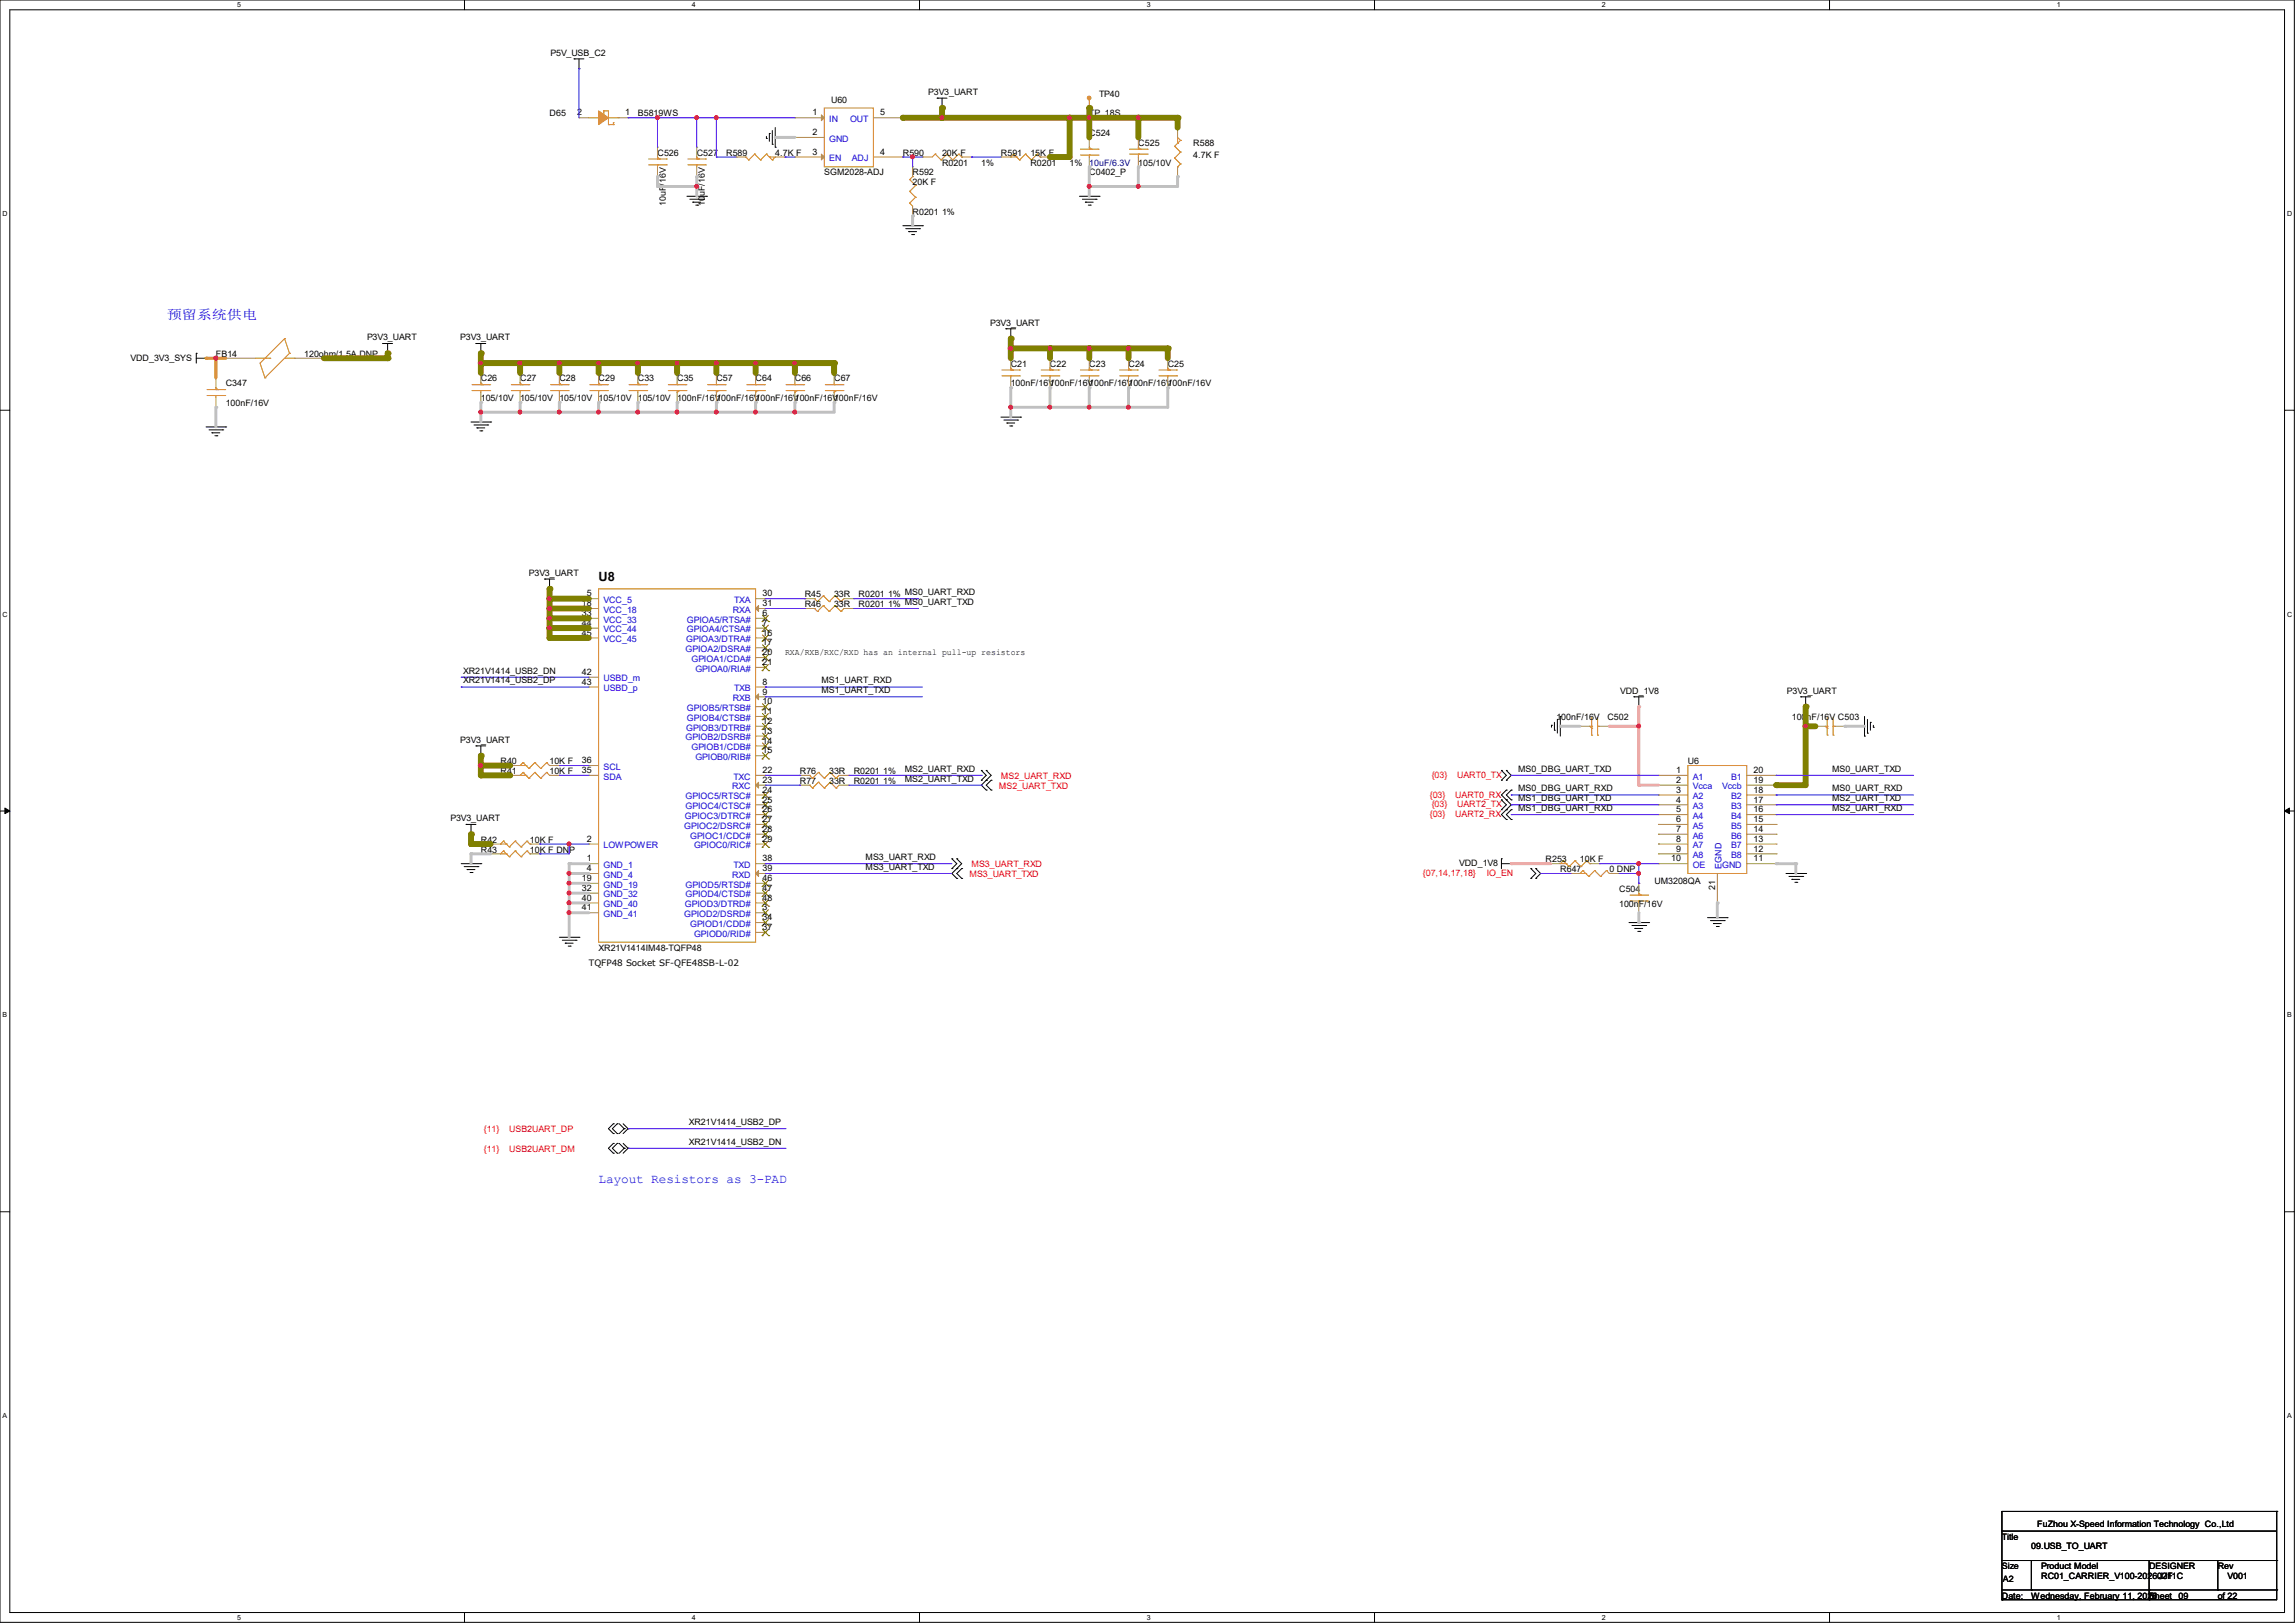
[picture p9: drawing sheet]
<svg xmlns="http://www.w3.org/2000/svg" width="297mm" height="210mm" viewBox="0 0 297 210" stroke-linecap="round" stroke-linejoin="round" font-family="sans-serif">
<defs><g id="words">
<g font-size="1.7" fill="#00f">
<text x="21.6" y="41.3">预留系统供电</text>
<text x="77.5" y="153.1">Layout Resistors as 3-PAD</text>
</g>
<text font-size="1.7" x="77.5" y="75.2">U8</text>
<g font-size="1.1">
<text x="71.2" y="7.2">P5V_USB_C2</text>
<text x="71.1" y="15.1">D65</text>
<text x="74.7" y="14.9">2</text>
<text x="80.9" y="14.9">1</text>
<text x="82.5" y="15.1">B5819WS</text>
<text x="105.2" y="14.9">1</text>
<text x="105.2" y="17.5">2</text>
<text x="107.6" y="13.3">U60</text>
<text x="113.9" y="14.9">5</text>
<text x="120.1" y="12.3">P3V3_UART</text>
<text x="141" y="17.6">C524</text>
<text x="141" y="15.1">TP_18S</text>
<text x="142.2" y="12.5">TP40</text>
<text x="85.1" y="20.2">C526</text>
<text x="90.2" y="20.2">C527</text>
<text x="94" y="20.2">R589</text>
<text x="100.3" y="20.2">4.7K F</text>
<text x="105.2" y="20">3</text>
<text x="106.7" y="22.7">SGM2028-ADJ</text>
<text x="113.9" y="20">4</text>
<text x="116.8" y="20.2">R590</text>
<text x="118.1" y="22.7">R592</text>
<text x="118.1" y="24">20K F</text>
<text x="121.9" y="20.2">20K F</text>
<text x="121.9" y="21.4">R0201</text>
<text x="127" y="21.4">1%</text>
<text x="129.5" y="20.2">R591</text>
<text x="133.3" y="20.2">15K F</text>
<text x="133.3" y="21.4">R0201</text>
<text x="138.4" y="21.4">1%</text>
<text x="141" y="22.7">C0402_P</text>
<text x="147.3" y="18.9">C525</text>
<text x="147.3" y="21.4">105/10V</text>
<text x="154.4" y="18.9">R588</text>
<text x="154.4" y="20.4">4.7K F</text>
<text x="86.2" y="26.7" transform="rotate(-90 86.2 26.7)">10uF/16V</text>
<text x="91.2" y="26.7" transform="rotate(-90 91.2 26.7)">10uF/16V</text>
<text x="118.1" y="27.8">R0201 1%</text>
<text x="16.9" y="46.7">VDD_3V3_SYS</text>
<text x="27.9" y="46.2">FB14</text>
<text x="39.4" y="46.2">120ohm/1.5A DNP</text>
<text x="47.5" y="44">P3V3_UART</text>
<text x="59.6" y="44">P3V3_UART</text>
<text x="128.1" y="42.1">P3V3_UART</text>
<text x="130.8" y="47.5">C21</text>
<text x="135.9" y="47.5">C22</text>
<text x="141" y="47.5">C23</text>
<text x="146" y="47.5">C24</text>
<text x="151.1" y="47.5">C25</text>
<text x="29.2" y="50">C347</text>
<text x="29.2" y="52.5">100nF/16V</text>
<text x="62.2" y="49.4">C26</text>
<text x="62.2" y="51.9">105/10V</text>
<text x="67.3" y="49.4">C27</text>
<text x="67.3" y="51.9">105/10V</text>
<text x="72.4" y="49.4">C28</text>
<text x="72.4" y="51.9">105/10V</text>
<text x="77.5" y="49.4">C29</text>
<text x="77.5" y="51.9">105/10V</text>
<text x="82.5" y="49.4">C33</text>
<text x="82.5" y="51.9">105/10V</text>
<text x="87.6" y="49.4">C35</text>
<text x="87.6" y="51.9">100nF/16V</text>
<text x="92.7" y="49.4">C57</text>
<text x="92.7" y="51.9">100nF/16V</text>
<text x="97.8" y="49.4">C64</text>
<text x="97.8" y="51.9">100nF/16V</text>
<text x="102.9" y="49.4">C66</text>
<text x="102.9" y="51.9">100nF/16V</text>
<text x="107.9" y="49.4">C67</text>
<text x="107.9" y="51.9">100nF/16V</text>
<text x="130.8" y="50">100nF/16V</text>
<text x="135.9" y="50">100nF/16V</text>
<text x="141" y="50">100nF/16V</text>
<text x="146" y="50">100nF/16V</text>
<text x="151.1" y="50">100nF/16V</text>
<text x="68.5" y="74.5">P3V3_UART</text>
<text x="75.9" y="77.2">5</text>
<text x="98.7" y="77.2">30</text>
<text x="104.1" y="77.3">R45</text>
<text x="107.9" y="77.3">33R</text>
<text x="111.1" y="77.3">R0201 1%</text>
<text x="117.1" y="77">MS0_UART_RXD</text>
<text x="75.3" y="78.4">18</text>
<text x="75.3" y="79.7">33</text>
<text x="75.3" y="81">44</text>
<text x="75.3" y="82.3">45</text>
<text x="98.7" y="79.7">6</text>
<text x="98.7" y="81">7</text>
<text x="98.7" y="82.3">16</text>
<text x="98.7" y="83.5">17</text>
<text x="98.7" y="78.4">31</text>
<text x="104.1" y="78.6">R46</text>
<text x="107.9" y="78.6">33R</text>
<text x="111.1" y="78.6">R0201 1%</text>
<text x="117.1" y="78.3">MS0_UART_TXD</text>
<text x="59.9" y="87.2">XR21V1414_USB2_DN</text>
<text x="59.9" y="88.4">XR21V1414_USB2_DP</text>
<text x="75.3" y="87.3">42</text>
<text x="75.3" y="88.6">43</text>
<text x="98.7" y="88.6">8</text>
<text x="98.7" y="89.9">9</text>
<text x="98.7" y="84.8">20</text>
<text x="98.7" y="86.1">21</text>
<text x="101.6" y="84.8">RXA/RXB/RXC/RXD has an internal pull-up resistors</text>
<text x="106.3" y="88.4">MS1_UART_RXD</text>
<text x="106.3" y="89.7">MS1_UART_TXD</text>
<text x="209.7" y="89.7">VDD_1V8</text>
<text x="231.3" y="89.7">P3V3_UART</text>
<text x="98.7" y="91.1">10</text>
<text x="98.7" y="92.4">11</text>
<text x="98.7" y="93.7">12</text>
<text x="98.7" y="95">13</text>
<text x="201.4" y="93.2">100nF/16V</text>
<text x="208" y="93.2">C502</text>
<text x="231.9" y="93.2">100nF/16V</text>
<text x="237.9" y="93.2">C503</text>
<text x="59.6" y="96.1">P3V3_UART</text>
<text x="64.8" y="98.9">R40</text>
<text x="64.8" y="100.2">R41</text>
<text x="71.1" y="98.9">10K F</text>
<text x="71.1" y="100.2">10K F</text>
<text x="75.3" y="100">35</text>
<text x="75.3" y="98.8">36</text>
<text x="98.7" y="96.2">14</text>
<text x="98.7" y="97.5">15</text>
<text x="98.7" y="100">22</text>
<text x="98.7" y="101.3">23</text>
<text x="103.5" y="101.4">R77</text>
<text x="103.5" y="100.2">R76</text>
<text x="107.3" y="101.4">33R</text>
<text x="107.3" y="100.2">33R</text>
<text x="110.5" y="101.4">R0201 1%</text>
<text x="110.5" y="100.2">R0201 1%</text>
<text x="117.1" y="99.9">MS2_UART_RXD</text>
<text x="117.1" y="101.1">MS2_UART_TXD</text>
<text x="196.5" y="99.9">MS0_DBG_UART_TXD</text>
<text x="216.9" y="100">1</text>
<text x="216.9" y="101.3">2</text>
<text x="218.4" y="98.9">U6</text>
<text x="226.9" y="100">20</text>
<text x="226.9" y="101.3">19</text>
<text x="237.1" y="99.9">MS0_UART_TXD</text>
<text x="58.3" y="106.3">P3V3_UART</text>
<text x="98.7" y="102.6">24</text>
<text x="98.7" y="103.8">25</text>
<text x="98.7" y="105.1">26</text>
<text x="98.7" y="106.4">27</text>
<text x="98.7" y="107.7">28</text>
<text x="196.5" y="102.4">MS0_DBG_UART_RXD</text>
<text x="196.5" y="103.7">MS1_DBG_UART_TXD</text>
<text x="196.5" y="104.9">MS1_DBG_UART_RXD</text>
<text x="216.9" y="102.6">3</text>
<text x="216.9" y="103.8">4</text>
<text x="216.9" y="105.1">5</text>
<text x="216.9" y="106.4">6</text>
<text x="216.9" y="107.7">7</text>
<text x="226.9" y="102.6">18</text>
<text x="226.9" y="103.8">17</text>
<text x="226.9" y="105.1">16</text>
<text x="226.9" y="106.4">15</text>
<text x="226.9" y="107.7">14</text>
<text x="237.1" y="102.4">MS0_UART_RXD</text>
<text x="237.1" y="103.7">MS2_UART_TXD</text>
<text x="237.1" y="104.9">MS2_UART_RXD</text>
<text x="62.2" y="109.1">R42</text>
<text x="62.2" y="110.3">R43</text>
<text x="68.6" y="109.1">10K F</text>
<text x="68.6" y="110.3">10K F DNP</text>
<text x="75.9" y="111.5">1</text>
<text x="75.9" y="108.9">2</text>
<text x="75.9" y="112.7">4</text>
<text x="98.7" y="108.9">29</text>
<text x="98.7" y="111.5">38</text>
<text x="98.7" y="112.7">39</text>
<text x="112" y="111.3">MS3_UART_RXD</text>
<text x="112" y="112.6">MS3_UART_TXD</text>
<text x="188.8" y="112.1">VDD_1V8</text>
<text x="200" y="111.6">R253</text>
<text x="201.9" y="112.9">R647</text>
<text x="204.5" y="111.6">10K F</text>
<text x="208.3" y="112.9">0 DNP</text>
<text x="216.3" y="111.5">10</text>
<text x="216.9" y="108.9">8</text>
<text x="216.9" y="110.2">9</text>
<text x="226.9" y="108.9">13</text>
<text x="226.9" y="110.2">12</text>
<text x="226.9" y="111.5">11</text>
<text x="75.3" y="114">19</text>
<text x="75.3" y="115.3">32</text>
<text x="75.3" y="116.5">40</text>
<text x="75.3" y="117.8">41</text>
<text x="98.7" y="117.8">3</text>
<text x="98.7" y="119.1">34</text>
<text x="98.7" y="114">46</text>
<text x="98.7" y="115.3">47</text>
<text x="98.7" y="116.5">48</text>
<text x="209.5" y="115.4">C504</text>
<text x="209.5" y="117.3">100nF/16V</text>
<text x="214.1" y="114.4">UM3208QA</text>
<text x="222" y="115.2" transform="rotate(-90 222 115.2)">21</text>
<text x="76.2" y="125">TQFP48 Socket SF-QFE48SB-L-02</text>
<text x="77.5" y="123">XR21V1414IM48-TQFP48</text>
<text x="98.7" y="120.4">37</text>
<text x="89.2" y="145.6">XR21V1414_USB2_DP</text>
<text x="89.2" y="148.1">XR21V1414_USB2_DN</text>
<text x="263.6" y="197.6">FuZhou X-Speed Information Technology Co.,Ltd</text>
<text x="259.1" y="199.2">Title</text>
<text x="259.1" y="203">Size</text>
<text x="262.9" y="200.5">09.USB_TO_UART</text>
<text x="264.1" y="203">Product Model</text>
<text x="278.1" y="203">DESIGNER</text>
<text x="287" y="203">Rev</text>
<text x="259.1" y="206.8">Date:</text>
<text x="259.2" y="204.7">A2</text>
<text x="262.9" y="206.8">Wednesday, February 11, 2026</text>
<text x="264.2" y="204.3">RC01_CARRIER_V100-20260211C</text>
<text x="278.1" y="206.8">Sheet</text>
<text x="279.4" y="204.3">JJF</text>
<text x="281.9" y="206.8">09</text>
<text x="287" y="206.8">of 22</text>
<text x="288.3" y="204.3">V001</text>
</g>
<g font-size="1.1" fill="#00c">
<text x="107.3" y="15.8">IN</text>
<text x="110" y="15.8">OUT</text>
<text x="107.3" y="18.3">GND</text>
<text x="107.3" y="20.9">EN</text>
<text x="110.2" y="20.9">ADJ</text>
<text x="78.1" y="78">VCC_5</text>
<text x="78.1" y="79.3">VCC_18</text>
<text x="78.1" y="80.6">VCC_33</text>
<text x="78.1" y="81.8">VCC_44</text>
<text x="78.1" y="83.1">VCC_45</text>
<text x="88.8" y="83.1">GPIOA3/DTRA#</text>
<text x="88.9" y="80.6">GPIOA5/RTSA#</text>
<text x="88.9" y="81.8">GPIOA4/CTSA#</text>
<text x="94.8" y="79.3">RXA</text>
<text x="95" y="78">TXA</text>
<text x="78.1" y="88.2">USBD_m</text>
<text x="78.1" y="89.5">USBD_p</text>
<text x="88.7" y="84.4">GPIOA2/DSRA#</text>
<text x="89.5" y="85.6">GPIOA1/CDA#</text>
<text x="90" y="86.9">GPIOA0/RIA#</text>
<text x="95" y="89.5">TXB</text>
<text x="88.7" y="95.8">GPIOB2/DSRB#</text>
<text x="88.8" y="94.5">GPIOB3/DTRB#</text>
<text x="88.9" y="92">GPIOB5/RTSB#</text>
<text x="88.9" y="93.3">GPIOB4/CTSB#</text>
<text x="94.8" y="90.7">RXB</text>
<text x="78.1" y="100.9">SDA</text>
<text x="78.1" y="99.6">SCL</text>
<text x="89.5" y="97.1">GPIOB1/CDB#</text>
<text x="90" y="98.3">GPIOB0/RIB#</text>
<text x="94.9" y="100.9">TXC</text>
<text x="219.1" y="100.9">A1</text>
<text x="224" y="100.9">B1</text>
<text x="88.6" y="107.2">GPIOC2/DSRC#</text>
<text x="88.6" y="106">GPIOC3/DTRC#</text>
<text x="88.7" y="103.4">GPIOC5/RTSC#</text>
<text x="88.7" y="104.7">GPIOC4/CTSC#</text>
<text x="94.7" y="102.2">RXC</text>
<text x="219.1" y="102.2">Vcca</text>
<text x="219.1" y="103.4">A2</text>
<text x="219.1" y="104.7">A3</text>
<text x="219.1" y="106">A4</text>
<text x="219.1" y="107.2">A5</text>
<text x="222.9" y="102.2">Vccb</text>
<text x="224" y="103.4">B2</text>
<text x="224" y="104.7">B3</text>
<text x="224" y="106">B4</text>
<text x="224" y="107.2">B5</text>
<text x="78.1" y="112.3">GND_1</text>
<text x="78.1" y="109.8">LOWPOWER</text>
<text x="78.1" y="113.6">GND_4</text>
<text x="89.3" y="108.5">GPIOC1/CDC#</text>
<text x="89.8" y="109.8">GPIOC0/RIC#</text>
<text x="94.7" y="113.6">RXD</text>
<text x="94.9" y="112.3">TXD</text>
<text x="219.1" y="108.5">A6</text>
<text x="219.1" y="109.8">A7</text>
<text x="219.1" y="111">A8</text>
<text x="219.1" y="112.3">OE</text>
<text x="222.8" y="112.4" transform="rotate(-90 222.8 112.4)">EGND</text>
<text x="222.9" y="112.3">GND</text>
<text x="224" y="108.5">B6</text>
<text x="224" y="109.8">B7</text>
<text x="224" y="111">B8</text>
<text x="78.1" y="114.9">GND_19</text>
<text x="78.1" y="116.1">GND_32</text>
<text x="78.1" y="117.4">GND_40</text>
<text x="78.1" y="118.7">GND_41</text>
<text x="88.6" y="118.7">GPIOD2/DSRD#</text>
<text x="88.6" y="117.4">GPIOD3/DTRD#</text>
<text x="88.7" y="114.9">GPIOD5/RTSD#</text>
<text x="88.7" y="116.1">GPIOD4/CTSD#</text>
<text x="89.3" y="119.9">GPIOD1/CDD#</text>
<text x="89.8" y="121.2">GPIOD0/RID#</text>
</g>
<text font-size="1.1" fill="#000080" x="141" y="21.4">10uF/6.3V</text>
<g font-size="1.1" fill="#f00">
<text x="129.5" y="100.8">MS2_UART_RXD</text>
<text x="185.3" y="100.7">{03}</text>
<text x="188.6" y="100.7">UART0_TX</text>
<text x="129.3" y="102.1">MS2_UART_TXD</text>
<text x="185" y="103.2">{03}</text>
<text x="185" y="105.8">{03}</text>
<text x="185.3" y="104.5">{03}</text>
<text x="188.3" y="103.2">UART0_RX</text>
<text x="188.3" y="105.8">UART2_RX</text>
<text x="188.6" y="104.5">UART2_TX</text>
<text x="125.5" y="113.5">MS3_UART_TXD</text>
<text x="125.7" y="112.2">MS3_UART_RXD</text>
<text x="184.1" y="113.4">{07,14,17,18}</text>
<text x="192.4" y="113.4">IO_EN</text>
<text x="62.6" y="146.5">{11}</text>
<text x="62.6" y="149.1">{11}</text>
<text x="65.9" y="146.5">USB2UART_DP</text>
<text x="65.9" y="149.1">USB2UART_DM</text>
</g>
<g font-size=".9">
<text x="30.7" y=".9">5</text>
<text x="89.5" y=".9">4</text>
<text x="148.4" y=".9">3</text>
<text x="207.3" y=".9">2</text>
<text x="266.2" y=".9">1</text>
<text x=".3" y="28">D</text>
<text x="296" y="28">D</text>
<text x=".3" y="79.8">C</text>
<text x="296" y="79.8">C</text>
<text x=".3" y="131.7">B</text>
<text x="296" y="131.7">B</text>
<text x=".3" y="183.5">A</text>
<text x="296" y="183.5">A</text>
<text x="30.7" y="209.6">5</text>
<text x="89.5" y="209.6">4</text>
<text x="148.4" y="209.6">3</text>
<text x="207.3" y="209.6">2</text>
<text x="266.2" y="209.6">1</text>
</g>
</g></defs>
<path d="M0 0h296.9v209.9h-296.9zM1.3 1.3h294.4v207.4h-294.4z" fill="none" stroke="#000" stroke-width=".13"/>
<g fill="#fff">
<path d="M30.7 .1h.5v1h-.5z"/>
<path d="M30.7 208.8h.5v1h-.5z"/>
</g>
<path d="M60.1 0v1.3M60.1 208.7v1.2" fill="none" stroke="#000" stroke-width=".13"/>
<g fill="#fff">
<path d="M89.5 .1h.5v1h-.5z"/>
<path d="M89.5 208.8h.5v1h-.5z"/>
</g>
<path d="M119 0v1.3M119 208.7v1.2" fill="none" stroke="#000" stroke-width=".13"/>
<g fill="#fff">
<path d="M148.4 .1h.5v1h-.5z"/>
<path d="M148.4 208.8h.5v1h-.5z"/>
</g>
<path d="M177.9 0v1.3M177.9 208.7v1.2" fill="none" stroke="#000" stroke-width=".13"/>
<g fill="#fff">
<path d="M207.3 .1h.5v1h-.5z"/>
<path d="M207.3 208.8h.5v1h-.5z"/>
</g>
<path d="M236.8 0v1.3M236.8 208.7v1.2" fill="none" stroke="#000" stroke-width=".13"/>
<g fill="#fff">
<path d="M266.2 .1h.5v1h-.5z"/>
<path d="M266.2 208.8h.5v1h-.5z"/>
<path d="M.3 27.2h.7v1h-.7z"/>
<path d="M296 27.2h.6v1h-.6z"/>
<path d="M.3 79h.7v1h-.7z"/>
<path d="M296 79h.6v1h-.6z"/>
</g>
<path d="M0 53.1h1.3M295.7 53.1h1.2" fill="none" stroke="#000" stroke-width=".13"/>
<g fill="#fff">
<path d="M.3 130.9h.6v1h-.6z"/>
<path d="M296 130.9h.6v1h-.6z"/>
</g>
<path d="M0 104.9h1.3M295.7 104.9h1.2" fill="none" stroke="#000" stroke-width=".13"/>
<path d="M.6 104.6l.7 .3-.7 .4zM295.7 104.9l.6-.3v.7z" fill="#000" stroke="#000" stroke-width=".13"/>
<g fill="#fff">
<path d="M.3 182.7h.6v1h-.6z"/>
<path d="M296 182.7h.5v1h-.5z"/>
</g>
<g fill="none" stroke="#000" stroke-width=".13">
<path d="M74.3 7.6h.1M74.3 7.6h1.3M74.9 8.9h.1M74.9 7.6v1.3M99.2 17.9h.1M99.2 17.7v.2M99.6 17.3h.1M99.6 17.3v1M99.9 18.7h.1M99.9 16.9v1.8M100.3 19h.1M100.3 16.5v2.5"/>
<path d="M121.3 12.7h.1M121.3 12.7h1.3M121.9 14h.1M121.9 12.7v1.3M88.9 25.4h2.5M89.3 25.8h1.8M89.7 26.2h.1M89.7 26.2h1M90 26.5h.3M90.3 26.5h.1M91.1 25.8h.1M91.4 25.4h.1"/>
<path d="M116.8 29.2h2.6M117.2 29.6h1.8M117.6 30h.1M117.6 30h1M118 30.4h.2M118.2 30.4h.1M119 29.6h.1M119.4 29.2h.1M139.7 25.4h2.5M140.1 25.8h1.8M140.5 26.2h.1M140.5 26.2h1"/>
<path d="M140.8 26.5h.3M141.1 26.5h.1M141.9 25.8h.1M142.2 25.4h.1M25.4 45.7h.1M25.4 46.4h1.3M25.4 45.7v1.3M26.7 46.4h.1M26.7 55.2h2.5M27.1 55.6h1.7M27.4 56h.1M27.4 56h1"/>
<path d="M27.8 56.4h.3M28.1 56.4h.1M28.8 55.6h.1M29.2 55.2h.1M49.5 44.4h.1M49.5 44.4h1.3M50.2 45.7h.1M50.2 44.4v1.3M61 54.6h2.5M61.3 55h1.8M61.6 44.4h.1M61.6 44.4h1.3"/>
<path d="M61.7 55.4h.1M61.7 55.4h1M62.1 55.8h.3M62.2 45.7h.1M62.2 44.4v1.3M62.4 55.8h.1M63.1 55h.1M63.5 54.6h.1M129.5 54h2.6M129.9 54.4h1.8M130.2 42.5h.1M130.2 42.5h1.2"/>
<path d="M130.3 54.7h.1M130.3 54.7h1M130.7 55.1h.2M130.8 43.8h.1M130.8 42.5v1.3M130.9 55.1h.1M131.7 54.4h.1M132.1 54h.1M70.5 74.9h.1M70.5 74.9h1.3M71.1 76.2h.1M71.1 74.9v1.3"/>
<path d="M61.6 96.5h.1M61.6 96.5h1.3M62.2 97.8h.1M62.2 96.5v1.3M127 99.7h.1M127 99.7l.6 .6-.6 .7M127.6 99.7h.1M127.6 99.7l.7 .6-1.3 1.3 .6 .6M194.3 99.7h.1M194.3 99.7l.6 .6-.6 .7M194.9 99.7h.1M194.9 99.7l.7 .6-.7 .7"/>
<path d="M200.8 93.9h.1M200.8 93.9v.2M201.2 94.5h.1M201.2 93.5v1M201.5 93.1h.1M201.5 93.1v1.8M201.9 92.7h.1M201.9 92.7v2.5M211.5 90.2h.1M211.5 90.2h1.2M212.1 91.4h.1M212.1 90.2v1.2"/>
<path d="M233 90.2h.1M233 90.2h1.3M233.7 91.4h.1M233.7 90.2v1.2M241.3 95.2h.1M241.3 92.7v2.5M241.7 94.9h.1M241.7 93.1v1.8M242.1 93.5h.1M242.1 93.5v1M242.4 94.1h.1M242.4 93.9v.2"/>
<path d="M59.7 111.8h2.5M60.1 112.1h1.7M60.3 106.7h.1M60.3 106.7h1.3M60.5 112.5h.1M60.5 112.5h1M60.8 112.9h.3M61 107.9h.1M61 106.7v1.2M61.1 112.9h.1M61.8 112.1h.1M62.2 111.8h.1"/>
<path d="M123.2 112.4h.1M123.2 111.1h.1M123.2 111.1l.6 .7-.6 .6M123.8 111.1h.1M123.8 112.4h.1M123.8 113.7h.1M123.8 111.1l.7 .7-1.3 1.2 .6 .7M124.5 113.7h.1M124.5 112.4h.1M124.5 112.4l-.7 .6 .7 .7M127 101h.1M127.6 101h.1"/>
<path d="M127.6 102.2h.1M128.3 102.2h.1M128.3 101h.1M128.3 101l-.7 .6 .7 .6M194.3 111.1h.1M194.3 101h.1M194.3 103.5h.1M194.3 104.8h.1M194.3 111.8h1.3M194.3 111.1v1.3M194.3 103.5l.6 .6-.6 .7M194.9 101h.1"/>
<path d="M194.9 103.5h.1M194.9 102.2h.1M194.9 104.8h.1M194.9 106h.1M194.9 102.2l-.6 .7 1.3 1.2-1.3 1.3 .6 .6M195.6 111.8h.1M195.6 103.5h.1M195.6 102.2h.1M195.6 106h.1M195.6 104.8h.1M195.6 102.2l-.7 .7 .7 .6M195.6 104.8l-.7 .6 .7 .6"/>
<path d="M198.1 112.4h.1M198.1 113.7h.1M198.1 112.4l.7 .6-.7 .7M198.8 113.7h.1M198.8 112.4h.1M198.8 112.4l.6 .6-.6 .7M210.8 119.4h2.6M211.2 119.8h1.8M213 119.8h.1M213.4 119.4h.1M221 118.7h2.5M221.4 119.1h1.7"/>
<path d="M221.7 119.5h.1M221.7 119.5h1.1M222.1 119.9h.3M222.4 119.9h.1M223.1 119.1h.1M223.5 118.7h.1M231.1 113h2.6M231.5 113.4h1.8M231.9 113.8h.1M231.9 113.8h1M232.3 114.2h.2M232.5 114.2h.1"/>
<path d="M233.3 113.4h.1M233.7 113h.1M72.4 121.3h2.5M72.8 121.7h1.7M73.2 122h.1M73.2 122h1M73.5 122.4h.3M73.8 122.4h.1M74.5 121.7h.1M74.9 121.3h.1M211.6 120.1h.1M211.6 120.1h1"/>
<path d="M212 120.5h.2M212.2 120.5h.1M0 156.8h1.3M79.4 146.7h.1M79.4 145.4h.1M79.4 149.2h.1M79.4 148h.1M79.4 145.4l-.7 .6 .7 .7M79.4 148l-.7 .6 .7 .6M79.9 145.4h.1M79.9 146.7h.1M79.9 148h.1"/>
<path d="M79.9 149.2h.1M79.9 145.4l-.7 .6 .7 .7M79.9 148l-.7 .6 .7 .6M80.1 145.4l.7 .6M80.1 148l.7 .6M80.6 148l.7 .6M80.6 145.4l.7 .6M80.8 146h.1M80.8 148.6h.1M80.8 146l-.7 .7M80.8 148.6l-.7 .6M81.3 146h.1"/>
<path d="M81.3 148.6h.1M81.3 146l-.7 .7M81.3 148.6l-.7 .6M295.7 156.8h1.2M259.1 198.1h.1M259.1 198.1h35.5M294.6 195.6h.1M294.6 195.6h-35.5v11.4M294.6 195.6v11.4h-35.5M259.1 207h.1M259.1 201.9h35.5M259.1 205.7h35.5"/>
<path d="M262.9 205.7h.1M262.9 201.9v3.8M278.1 205.7h.1M278.1 207h.1M278.1 201.9v5.1M287 205.7h.1M287 201.9v3.8M294.6 201.9h.1M294.6 205.7h.1"/>
</g>
<g fill="none" stroke="#cc8006" stroke-width=".13">
<path d="M76.2 15.2h1.3M77.5 15.2h.1M78.1 14.4h.1M78.1 14.6h.1M78.1 14.4h.6v1.7M78.1 14.4v.2M78.7 16.1h.1M78.7 15.2h1.3M78.7 16.1h.7M79.4 16.1h.1M79.4 15.9h.1M79.4 15.9v.2"/>
<path d="M80 15.2h.1M97.7 19.9h.1M97.7 19.9l.7 .8M97.7 19.9l-.8 .8M99.2 19.9h.1M99.2 19.9l.7 .8M99.2 19.9l-.8 .8M106.7 14h6.3v7.6h-6.3zM121 19.9h.1M121 19.9l-.4 .4M121 19.9l.8 .8M122.6 19.9h.1"/>
<path d="M122.6 19.9l-.8 .8M122.6 19.9l.7 .8M124.1 19.9h.1M124.1 19.9l-.8 .8M124.1 19.9l.4 .4M131.2 19.9h.1M131.2 19.9l-.4 .4h.8M131.2 19.9l.8 .8M132.7 19.9h.1M132.7 19.9l-.7 .8M132.7 19.9l.8 .8M134.2 19.9h.1"/>
<path d="M134.2 19.9l-.7 .8M134.2 19.9l.4 .4M139.8 19.3h2.3M141 19.3h.1M141 14h.1M141 12.7v1.3M141 19.3v-.3l.2 .3M141.2 19.3h.1M142.1 19.3h.1M146.2 19.9h2.3M146.2 19.3h2.3M147.3 19.3h.1"/>
<path d="M147.3 19.9h.1M147.3 19.3v-.3l.3 .3M147.3 19.9v.4M147.6 19.3h.1M148.5 19.9h.1M148.5 19.3h.1M152 18.9h.1M152 18.9l.8 .8M152.4 18.5h.1M152.8 18.2h.1M152.8 19.7h.1M152.8 18.2l-.4-.4v.7"/>
<path d="M152.8 18.2l-.8 .7M152.8 19.7l-.8 .7M83.9 21.3h2.3M83.9 20.6h2.3M85.1 20.6h.1M85.1 21.3h.1M85.1 20.6v-.3l.2 .3M85.1 21.3v.3M85.3 20.6h.1M86.2 21.3h.1M86.2 20.6h.1M89 21.3h2.3"/>
<path d="M89 20.6h2.3M90.2 20.6h.1M90.2 21.3h.1M90.2 20.6v-.3l.2 .3M90.2 21.3v.3M90.4 20.6h.1M91.3 21.3h.1M91.3 20.6h.1M96.5 20.3h.1M96.5 20.3l.4 .4M96.9 20.7h.1M98.4 20.7h.1"/>
<path d="M99.6 20.3h.1M99.6 20.3h.7l-.4 .4M99.9 20.7h.1M117.7 26.3h.1M117.7 24.8h.1M117.7 23.2h.1M117.7 26.3l.4 .4M117.7 24.8l.8 .7M117.7 23.2l.8 .8M118.1 22.9h.1M118.1 22.9l-.4 .3M118.5 25.5h.1"/>
<path d="M118.5 24h.1M118.5 25.5l-.8 .8M118.5 24l-.8 .8M121.8 20.7h.1M123.3 20.7h.1M124.5 20.3h.1M131.6 20.3h.1M132 20.7h.1M133.5 20.7h.1M134.6 20.3h.1M139.8 20.1h2.3M141 20.1h.1"/>
<path d="M141 20.1v.2M142.1 20.1h.1M152 20.4h.1M152 20.4l.8 .8M152.4 21.6h.1M152.8 21.2h.1M152.8 21.2l-.4 .4M26.8 51.2h2.3M26.8 50.4h2.3M27.9 50.4h.1M27.9 51.2h.1M27.9 50.4v-.2l.3 .2"/>
<path d="M27.9 51.2v.2M28.2 50.4h.1M29.1 51.2h.1M29.1 50.4h.1M33 46.4h1.9M34.3 48.9h.1M34.3 46.4h.1M34.9 46.4h.1M36.8 43.8h.1M36.8 43.8l-3.1 3.2 .6 1.9M36.8 43.8l.7 1.9M36.8 46.4h1.3"/>
<path d="M37.5 45.7h.1M37.5 45.7l-3.2 3.2M38.1 46.4h.1M61.1 49.8h2.3M61.1 50.5h2.3M62.2 49.8h.1M62.2 50.5h.1M62.2 49.8v-.3l.3 .3M62.2 50.5v.3M62.5 49.8h.1M63.4 50.5h.1M63.4 49.8h.1"/>
<path d="M66.2 49.8h2.3M66.2 50.5h2.3M67.3 49.8h.1M67.3 50.5h.1M67.3 49.8v-.3l.3 .3M67.3 50.5v.3M67.6 49.8h.1M68.5 50.5h.1M68.5 49.8h.1M71.2 49.8h2.3M71.2 50.5h2.3M72.4 49.8h.1"/>
<path d="M72.4 50.5h.1M72.4 49.8v-.3l.2 .3M72.4 50.5v.3M72.6 49.8h.1M73.5 50.5h.1M73.5 49.8h.1M76.3 49.8h2.3M76.3 50.5h2.3M77.5 49.8h.1M77.5 50.5h.1M77.5 49.8v-.3l.2 .3M77.5 50.5v.3"/>
<path d="M77.7 49.8h.1M78.6 50.5h.1M78.6 49.8h.1M81.4 49.8h2.3M81.4 50.5h2.3M82.5 49.8h.1M82.5 50.5h.1M82.5 49.8v-.3l.3 .3M82.5 50.5v.3M82.8 49.8h.1M83.7 50.5h.1M83.7 49.8h.1"/>
<path d="M86.5 49.8h2.3M86.5 50.5h2.3M87.6 50.5h.1M87.6 49.8h.1M87.6 49.5v.3M87.6 50.5v.3l.3-.3M87.9 50.5h.1M88.8 49.8h.1M88.8 50.5h.1M91.6 49.8h2.3M91.6 50.5h2.3M92.7 50.5h.1"/>
<path d="M92.7 49.8h.1M92.7 49.5v.3M92.7 50.5v.3l.3-.3M93 50.5h.1M93.9 49.8h.1M93.9 50.5h.1M96.6 49.8h2.3M96.6 50.5h2.3M97.8 50.5h.1M97.8 49.8h.1M97.8 49.5v.3M97.8 50.5v.3l.2-.3"/>
<path d="M98 50.5h.1M98.9 49.8h.1M98.9 50.5h.1M101.7 49.8h2.3M101.7 50.5h2.3M102.9 50.5h.1M102.9 49.8h.1M102.9 49.5v.3M102.9 50.5v.3l.2-.3M103.1 50.5h.1M104 49.8h.1M104 50.5h.1"/>
<path d="M106.8 49.8h2.3M106.8 50.5h2.3M107.9 50.5h.1M107.9 49.8h.1M107.9 49.5v.3M107.9 50.5v.3l.3-.3M108.2 50.5h.1M109.1 49.8h.1M109.1 50.5h.1M129.7 48.6h2.3M129.7 47.9h2.3M130.8 47.9h.1"/>
<path d="M130.8 48.6h.1M130.8 47.9v-.3l.3 .3M130.8 48.6v.3M131.1 47.9h.1M132 48.6h.1M132 47.9h.1M134.7 48.6h2.3M134.7 47.9h2.3M135.9 47.9h.1M135.9 48.6h.1M135.9 47.9v-.3l.2 .3M135.9 48.6v.3"/>
<path d="M136.1 47.9h.1M137 48.6h.1M137 47.9h.1M139.8 48.6h2.3M139.8 47.9h2.3M141 47.9h.1M141 48.6h.1M141 47.9v-.3l.2 .3M141 48.6v.3M141.2 47.9h.1M142.1 48.6h.1M142.1 47.9h.1"/>
<path d="M144.9 48.6h2.3M144.9 47.9h2.3M146 47.9h.1M146 48.6h.1M146 47.9v-.3l.3 .3M146 48.6v.3M146.3 47.9h.1M147.2 48.6h.1M147.2 47.9h.1M150 48.6h2.3M150 47.9h2.3M151.1 47.9h.1"/>
<path d="M151.1 48.6h.1M151.1 47.9v-.3l.3 .3M151.1 48.6v.3M151.4 47.9h.1M152.3 48.6h.1M152.3 47.9h.1M77.5 76.2h20.3v45.7h-20.3zM105.4 77.5h.1M105.4 78.7h.1M105.4 77.5l.4 .4M105.4 78.7l.4 .4M105.8 77.9h.1"/>
<path d="M105.8 79.1h.1M106.6 77.1h.1M106.6 78.4h.1M106.6 77.1l.7 .8M106.6 77.1l-.8 .8M106.6 78.4l.7 .7M106.6 78.4l-.8 .7M107.3 77.9h.1M107.3 79.1h.1M108.1 77.1h.1M108.1 78.4h.1M108.1 77.1l.7 .8"/>
<path d="M108.1 77.1l-.8 .8M108.1 78.4l.7 .7M108.1 78.4l-.8 .7M108.8 77.9h.1M108.8 79.1h.1M109.2 77.5l-.4 .4M109.2 78.7l-.4 .4M67.7 98.7h.1M67.7 99.9h.1M67.7 98.7l-.4 .4h.8M67.7 98.7l.8 .7M67.7 99.9l-.4 .4h.8"/>
<path d="M67.7 99.9l.8 .8M68.1 99.1h.1M68.5 99.4h.1M69.2 98.7h.1M69.2 99.9h.1M69.2 98.7l-.7 .7M69.2 98.7l.8 .7M69.2 99.9l-.7 .8M69.2 99.9l.8 .8M70 99.4h.1M70.7 98.7h.1M70.7 99.9h.1"/>
<path d="M70.7 98.7l-.7 .7M70.7 98.7l.4 .4M70.7 99.9l-.7 .8M70.7 99.9l.4 .4M71.1 99.1h.1M105.9 99.9h.1M105.9 99.9l.8 .8M105.9 99.9l-.7 .8M107.4 99.9h.1M107.4 99.9l.8 .8M107.4 99.9l-.7 .8M206 94h.1"/>
<path d="M206 95.1h.1M206 94.2h.1M206 94h-.3l.3 .2M206 92.8v2.3M206.8 95.1h.1M206.8 94h.1M206.8 94h.2M206.8 92.8v2.3M218.4 99.1h7.7v13.9h-7.7zM236.5 94h.1M236.5 95.1h.1M236.5 94.2h.1"/>
<path d="M236.5 94h-.3l.3 .2M236.5 92.8v2.3M237.2 95.1h.1M237.2 94h.1M237.2 94h.3M237.2 92.8v2.3M65.2 108.8h.1M65.2 110.1h.1M65.2 108.8l-.4 .4h.7M65.2 108.8l.7 .8M65.2 110.1l-.4 .4h.7M65.2 110.1l.7 .8"/>
<path d="M65.5 109.2h.1M65.5 110.5h.1M65.9 109.6h.1M65.9 110.9h.1M66.7 108.8h.1M66.7 110.1h.1M66.7 108.8l-.8 .8M66.7 108.8l.7 .8M66.7 110.1l-.8 .8M66.7 110.1l.7 .8M67.4 109.6h.1M67.4 110.9h.1"/>
<path d="M68.1 100.3h.1M68.2 108.8h.1M68.2 110.1h.1M68.2 108.8l-.8 .8M68.2 108.8l.4 .4M68.2 110.1l-.8 .8M68.2 110.1l.4 .4M68.5 100.7h.1M68.6 109.2h.1M68.6 110.5h.1M70 100.7h.1M71.1 100.3h.1"/>
<path d="M104.8 101.6h.1M104.8 100.3h.1M104.8 101.6l.4 .4M104.8 100.3l.4 .4M105.2 102h.1M105.2 100.7h.1M105.9 101.2h.1M105.9 101.2l.8 .8M105.9 101.2l-.7 .8M106.7 102h.1M106.7 100.7h.1M107.4 101.2h.1"/>
<path d="M107.4 101.2l.8 .8M107.4 101.2l-.7 .8M108.2 102h.1M108.2 100.7h.1M108.6 101.6l-.4 .4M108.6 100.3l-.4 .4M202.3 111.4h.1M202.3 111.4l-.4 .4h.8M202.3 111.4l.8 .7M202.7 111.8h.1M203.1 112.1h.1M203.8 111.4h.1"/>
<path d="M203.8 111.4l-.7 .7M203.8 111.4l.8 .7M204.6 112.1h.1M204.9 112.6h.1M204.9 112.6l-.4 .4h.7M204.9 112.6l.7 .8M205.2 113h.1M205.4 111.4h.1M205.4 111.4l-.8 .7M205.4 111.4l.3 .4M205.6 113.4h.1M205.7 111.8h.1"/>
<path d="M206.4 112.6h.1M206.4 112.6l-.8 .8M206.4 112.6l.7 .8M207.1 113.4h.1M207.9 112.6h.1M207.9 112.6l-.8 .8M207.9 112.6l.4 .4M208.3 113h.1M210.9 116.6h2.3M210.9 115.8h2.3M212.1 115.8h.1M212.1 116.6h.1"/>
<path d="M212.1 115.8v-.2l.2 .2M212.1 116.6v.2M212.3 115.8h.1M213.2 116.6h.1M213.2 115.8h.1"/>
</g>
<g fill="#cc8006" stroke="#cc8006" stroke-width=".13">
<path d="M77.5 14.4l1.2 .8-1.2 .9z" fill-rule="evenodd"/>
<circle cx="140.9" cy="12.7" r=".23"/>
</g>
<g fill="none" stroke="#a84" stroke-width=".13">
<path d="M74.9 15.2h.1M74.9 15.2h1.3M80 15.2h1.3M81.3 15.2h.1M85.1 19h.1M85.1 19v1.3M90.2 19h.1M90.2 19v1.3M102.9 15.2h.1M102.9 17.8h.1M102.9 15.2h3.8M102.9 17.8h3.8"/>
<path d="M113 15.2h3.8M116.8 15.2h.1M141 17.8h.1M141 15.2h.1M141 14v1.2M141 17.8v1.2M147.3 17.8h.1M147.3 17.8v1.2M152.4 16.5h.1M152.4 16.5v1.3M85.1 22.9h.1M85.1 21.6v1.3"/>
<path d="M90.2 22.9h.1M90.2 21.6v1.3M95.2 20.3h.1M95.2 20.3h1.3M100.3 20.3h1.3M101.6 20.3h.1M102.9 20.3h.1M102.9 20.3h3.8M113 20.3h3.8M116.8 20.3h.1M118.1 27.9h.1M118.1 21.6h.1"/>
<path d="M118.1 21.6v1.3M118.1 26.7v1.2M119.4 20.3h.1M119.4 20.3h1.2M124.5 20.3h1.2M125.7 20.3h.1M129.5 20.3h.1M129.5 20.3h1.3M134.6 20.3h1.3M135.9 20.3h.1M141 21.6h.1M141 20.3v1.3"/>
<path d="M147.3 21.6h.1M147.3 20.3v1.3M152.4 22.9h.1M152.4 21.6v1.3M27.9 48.9h.1M27.9 52.7h.1M27.9 48.9v1.3M27.9 51.4v1.3M29.2 46.4h.1M29.2 46.4h3.8M38.1 46.4h3.8M41.9 46.4h.1"/>
<path d="M62.2 48.3h.1M62.2 52.1h.1M62.2 48.3v1.2M62.2 50.8v1.3M67.3 48.3h.1M67.3 52.1h.1M67.3 48.3v1.2M67.3 50.8v1.3M72.4 48.3h.1M72.4 52.1h.1M72.4 48.3v1.2M72.4 50.8v1.3"/>
<path d="M77.5 48.3h.1M77.5 52.1h.1M77.5 48.3v1.2M77.5 50.8v1.3M82.5 48.3h.1M82.5 52.1h.1M82.5 48.3v1.2M82.5 50.8v1.3M87.6 52.1h.1M87.6 48.3h.1M87.6 48.3v1.2M87.6 50.8v1.3"/>
<path d="M92.7 52.1h.1M92.7 48.3h.1M92.7 48.3v1.2M92.7 50.8v1.3M97.8 52.1h.1M97.8 48.3h.1M97.8 48.3v1.2M97.8 50.8v1.3M102.9 52.1h.1M102.9 48.3h.1M102.9 48.3v1.2M102.9 50.8v1.3"/>
<path d="M107.9 52.1h.1M107.9 48.3h.1M107.9 48.3v1.2M107.9 50.8v1.3M130.8 46.4h.1M130.8 50.2h.1M130.8 46.4v1.2M130.8 48.9v1.3M135.9 46.4h.1M135.9 50.2h.1M135.9 46.4v1.2M135.9 48.9v1.3"/>
<path d="M141 46.4h.1M141 50.2h.1M141 46.4v1.2M141 48.9v1.3M146 46.4h.1M146 50.2h.1M146 46.4v1.2M146 48.9v1.3M151.1 46.4h.1M151.1 50.2h.1M151.1 46.4v1.2M151.1 48.9v1.3"/>
<path d="M76.2 77.5h.1M76.2 78.7h.1M76.2 77.5h1.3M76.2 78.7h1.3M97.8 77.5h1.3M97.8 78.7h1.3M99.1 77.5h.1M99.1 78.7h.1M104.1 77.5h.1M104.1 78.7h.1M104.1 77.5h1.3M104.1 78.7h1.3"/>
<path d="M109.2 77.5h1.3M109.2 78.7h1.3M110.5 77.5h.1M110.5 78.7h.1M66 99.1h.1M66 99.1h1.3M71.1 99.1h1.3M72.4 99.1h.1M76.2 80h.1M76.2 99.1h.1M76.2 87.6h.1M76.2 88.9h.1"/>
<path d="M76.2 81.3h.1M76.2 82.5h.1M76.2 80h1.3M76.2 81.3h1.3M76.2 88.9h1.3M76.2 82.5h1.3M76.2 99.1h1.3M76.2 87.6h1.3M97.8 94h1.3M97.8 80h1.3M97.8 81.3h1.3M97.8 88.9h1.3"/>
<path d="M97.8 90.2h1.3M97.8 91.4h1.3M97.8 92.7h1.3M97.8 95.2h1.3M97.8 96.5h1.3M97.8 97.8h1.3M97.8 82.5h1.3M97.8 83.8h1.3M97.8 85.1h1.3M97.8 86.4h1.3M99.1 80h.1M99.1 81.3h.1"/>
<path d="M99.1 88.9h.1M99.1 90.2h.1M99.1 91.4h.1M99.1 92.7h.1M99.1 94h.1M99.1 95.2h.1M99.1 96.5h.1M99.1 97.8h.1M99.1 82.5h.1M99.1 83.8h.1M99.1 85.1h.1M99.1 86.4h.1"/>
<path d="M204.5 94h.1M204.5 94h1.2M207 94h1.3M208.3 94h.1M234.9 94h.1M234.9 94h1.3M237.5 94h1.3M238.8 94h.1M63.5 109.2h.1M63.5 110.5h.1M63.5 109.2h1.3M63.5 110.5h1.3"/>
<path d="M66 100.3h.1M66 100.3h1.3M68.6 109.2h1.2M68.6 110.5h1.2M69.8 109.2h.1M69.8 110.5h.1M71.1 100.3h1.3M72.4 100.3h.1M76.2 111.8h.1M76.2 109.2h.1M76.2 113h.1M76.2 114.3h.1"/>
<path d="M76.2 115.6h.1M76.2 100.3h.1M76.2 116.8h.1M76.2 118.1h.1M76.2 109.2h1.3M76.2 100.3h1.3M76.2 111.8h1.3M76.2 118.1h1.3M76.2 113h1.3M76.2 114.3h1.3M76.2 115.6h1.3M76.2 116.8h1.3"/>
<path d="M97.8 109.2h1.3M97.8 100.3h1.3M97.8 101.6h1.3M97.8 102.9h1.3M97.8 104.1h1.3M97.8 105.4h1.3M97.8 106.7h1.3M97.8 107.9h1.3M97.8 111.8h1.3M97.8 118.1h1.3M97.8 113h1.3M97.8 114.3h1.3"/>
<path d="M97.8 115.6h1.3M97.8 119.4h1.3M97.8 116.8h1.3M99.1 118.1h.1M99.1 100.3h.1M99.1 101.6h.1M99.1 102.9h.1M99.1 104.1h.1M99.1 105.4h.1M99.1 106.7h.1M99.1 107.9h.1M99.1 109.2h.1"/>
<path d="M99.1 119.4h.1M99.1 111.8h.1M99.1 113h.1M99.1 114.3h.1M99.1 115.6h.1M99.1 116.8h.1M103.5 101.6h.1M103.5 100.3h.1M103.5 100.3h1.3M103.5 101.6h1.3M108.6 100.3h1.3M108.6 101.6h1.3"/>
<path d="M109.9 101.6h.1M109.9 100.3h.1M200.7 111.8h.1M200.7 111.8h1.2M203.2 113h.1M203.2 113h1.3M205.7 111.8h1.3M207 111.8h.1M208.3 113h1.2M209.5 113h.1M212.1 114.3h.1M212.1 118.1h.1"/>
<path d="M212.1 114.3v1.3M212.1 116.8v1.3M214.6 100.3h.1M214.6 101.6h.1M214.6 102.9h.1M214.6 104.1h.1M214.6 105.4h.1M214.6 106.7h.1M214.6 107.9h.1M214.6 109.2h.1M214.6 110.5h.1M214.6 111.8h.1"/>
<path d="M214.6 109.2h3.8M214.6 100.3h3.8M214.6 101.6h3.8M214.6 102.9h3.8M214.6 104.1h3.8M214.6 105.4h3.8M214.6 106.7h3.8M214.6 107.9h3.8M214.6 110.5h3.8M214.6 111.8h3.8M222.2 116.8h.1M222.2 113v3.8"/>
<path d="M226.1 109.2h3.8M226.1 100.3h3.8M226.1 101.6h3.8M226.1 102.9h3.8M226.1 104.1h3.8M226.1 105.4h3.8M226.1 106.7h3.8M226.1 107.9h3.8M226.1 110.5h3.8M226.1 111.8h3.8M229.9 100.3h.1M229.9 101.6h.1"/>
<path d="M229.9 102.9h.1M229.9 104.1h.1M229.9 105.4h.1M229.9 106.7h.1M229.9 107.9h.1M229.9 109.2h.1M229.9 110.5h.1M229.9 111.8h.1M97.8 120.6h1.3M99.1 120.6h.1"/>
</g>
<g fill="#a84" stroke="#a84" stroke-width=".13">
<path d="M106.3 14.9l.4 .3-.4 .4z"/>
<path d="M106.3 19.9l.4 .4-.4 .4z"/>
<path d="M98.2 89.8v.8l-.4-.4z"/>
<path d="M98.2 101.2v.8l-.4-.4z"/>
<path d="M97.8 78.7l.4-.3v.7z"/>
<path d="M97.8 113l.4-.4v.8z"/>
</g>
<g fill="none" stroke="#804000" stroke-width=".13">
<path d="M98.7 79.6l.8 .8M99.4 79.6l-.8 .8M98.6 80.4h.1M98.6 81.7h.1M98.6 91.9h.1M98.6 93.1h.1M98.6 94.4h.1M98.6 95.7h.1M98.6 96.9h.1M98.6 98.2h.1M98.6 83h.1M98.6 84.2h.1"/>
<path d="M98.6 85.5h.1M98.6 86.8h.1M98.7 80.9l.8 .8M98.7 91.1l.8 .8M98.7 92.3l.8 .8M98.7 93.6l.8 .8M98.7 94.9l.8 .8M98.7 96.1l.8 .8M98.7 97.4l.8 .8M98.7 82.2l.8 .8M98.7 83.4l.8 .8M98.7 84.7l.8 .8"/>
<path d="M98.7 86l.8 .8M99.4 80.9l-.8 .8M99.4 91.1l-.8 .8M99.4 92.3l-.8 .8M99.4 93.6l-.8 .8M99.4 94.9l-.8 .8M99.4 96.1l-.8 .8M99.4 97.4l-.8 .8M99.4 82.2l-.8 .8M99.4 83.4l-.8 .8M99.4 84.7l-.8 .8M99.4 86l-.8 .8"/>
<path d="M99.5 80.4h.1M99.5 81.7h.1M99.5 91.9h.1M99.5 93.1h.1M99.5 94.4h.1M99.5 95.7h.1M99.5 96.9h.1M99.5 98.2h.1M99.5 83h.1M99.5 84.2h.1M99.5 85.5h.1M99.5 86.8h.1"/>
<path d="M98.6 118.5h.1M98.6 103.3h.1M98.6 104.6h.1M98.6 105.8h.1M98.6 107.1h.1M98.6 108.4h.1M98.6 109.6h.1M98.6 119.8h.1M98.6 114.7h.1M98.6 116h.1M98.6 117.3h.1M98.7 117.7l.8 .8"/>
<path d="M98.7 102.5l.8 .8M98.7 103.8l.8 .8M98.7 105l.8 .8M98.7 106.3l.8 .8M98.7 107.6l.8 .8M98.7 108.8l.8 .8M98.7 119l.8 .8M98.7 113.9l.8 .8M98.7 115.2l.8 .8M98.7 116.5l.8 .8M99.4 117.7l-.8 .8M99.4 102.5l-.8 .8"/>
<path d="M99.4 103.8l-.8 .8M99.4 105l-.8 .8M99.4 106.3l-.8 .8M99.4 107.6l-.8 .8M99.4 108.8l-.8 .8M99.4 119l-.8 .8M99.4 113.9l-.8 .8M99.4 115.2l-.8 .8M99.4 116.5l-.8 .8M99.5 118.5h.1M99.5 103.3h.1M99.5 104.6h.1"/>
<path d="M99.5 105.8h.1M99.5 107.1h.1M99.5 108.4h.1M99.5 109.6h.1M99.5 119.8h.1M99.5 114.7h.1M99.5 116h.1M99.5 117.3h.1M98.6 121.1h.1M98.7 120.3l.8 .8M99.4 120.3l-.8 .8M99.5 121.1h.1"/>
</g>
<path d="M74.9 8.9h.1M74.9 8.9v6.3" fill="none" stroke="#4200ff" stroke-width=".13"/>
<path d="M121.9 14v1.2" fill="none" stroke="#808000" stroke-width=".76"/>
<circle cx="121.9" cy="14" r=".38" fill="#808000"/>
<path d="M141 14v1.2" fill="none" stroke="#808000" stroke-width=".76"/>
<circle cx="141" cy="14" r=".38" fill="#808000"/>
<g fill="#f00" stroke="#f00" stroke-width=".13">
<circle cx="140.9" cy="15.2" r=".23"/>
<circle cx="85.1" cy="15.2" r=".23"/>
<circle cx="90.1" cy="15.2" r=".23"/>
<circle cx="92.7" cy="15.2" r=".23"/>
</g>
<path d="M81.3 15.2h.1M81.3 15.2h21.6M85.1 15.2h.1M85.1 15.2v3.8M90.2 15.2h.1M90.2 15.2v3.8M92.7 15.2h.1M92.7 15.2v5.1" fill="none" stroke="#4200ff" stroke-width=".13"/>
<path d="M116.8 15.2h5.1" fill="none" stroke="#808000" stroke-width=".76"/>
<circle cx="116.8" cy="15.2" r=".38" fill="#808000"/>
<path d="M121.9 15.2h16.5" fill="none" stroke="#808000" stroke-width=".76"/>
<circle cx="121.9" cy="15.2" r=".38" fill="#808000"/>
<g fill="#f00" stroke="#f00" stroke-width=".13">
<circle cx="138.4" cy="15.2" r=".23"/>
<circle cx="121.9" cy="15.2" r=".23"/>
</g>
<path d="M138.4 15.2v5.1" fill="none" stroke="#808000" stroke-width=".76"/>
<circle cx="138.4" cy="15.2" r=".38" fill="#808000"/>
<path d="M138.4 15.2h2.6" fill="none" stroke="#808000" stroke-width=".76"/>
<circle cx="138.4" cy="15.2" r=".38" fill="#808000"/>
<path d="M141 15.2h6.3" fill="none" stroke="#808000" stroke-width=".76"/>
<circle cx="141" cy="15.2" r=".38" fill="#808000"/>
<path d="M141 15.2v2.6" fill="none" stroke="#808000" stroke-width=".76"/>
<circle cx="141" cy="15.2" r=".38" fill="#808000"/>
<path d="M147.3 15.2v2.6" fill="none" stroke="#808000" stroke-width=".76"/>
<circle cx="147.3" cy="15.2" r=".38" fill="#808000"/>
<path d="M147.3 15.2h5.1" fill="none" stroke="#808000" stroke-width=".76"/>
<circle cx="147.3" cy="15.2" r=".38" fill="#808000"/>
<circle cx="147.3" cy="15.2" r=".23" fill="#f00" stroke="#f00" stroke-width=".13"/>
<path d="M152.4 15.2v1.3" fill="none" stroke="#808000" stroke-width=".76"/>
<circle cx="152.4" cy="15.2" r=".38" fill="#808000"/>
<path d="M100.3 17.8h2.6" fill="none" stroke="#c0c0c0" stroke-width=".38"/>
<circle cx="100.3" cy="17.8" r=".19" fill="#c0c0c0"/>
<path d="M92.7 20.3h.1M92.7 20.3h2.5M101.6 20.3h.1M101.6 20.3h1.3M116.8 20.3h.1M116.8 20.3h2.6M118.1 20.3h.1M118.1 20.3v1.3M125.7 20.3h.1M125.7 20.3h3.8" fill="none" stroke="#4200ff" stroke-width=".13"/>
<circle cx="118.1" cy="20.3" r=".23" fill="#f00" stroke="#f00" stroke-width=".13"/>
<path d="M135.9 20.3h2.5" fill="none" stroke="#808000" stroke-width=".76"/>
<circle cx="135.9" cy="20.3" r=".38" fill="#808000"/>
<path d="M141 21.6v2.5" fill="none" stroke="#c0c0c0" stroke-width=".38"/>
<circle cx="141" cy="21.6" r=".19" fill="#c0c0c0"/>
<path d="M147.3 21.6v2.5" fill="none" stroke="#c0c0c0" stroke-width=".38"/>
<circle cx="147.3" cy="21.6" r=".19" fill="#c0c0c0"/>
<path d="M85.1 22.9v1.2" fill="none" stroke="#c0c0c0" stroke-width=".38"/>
<circle cx="85.1" cy="22.9" r=".19" fill="#c0c0c0"/>
<path d="M90.2 22.9v1.2" fill="none" stroke="#c0c0c0" stroke-width=".38"/>
<circle cx="90.2" cy="22.9" r=".19" fill="#c0c0c0"/>
<circle cx="90.1" cy="24.1" r=".23" fill="#f00" stroke="#f00" stroke-width=".13"/>
<path d="M152.4 22.9v1.2" fill="none" stroke="#c0c0c0" stroke-width=".38"/>
<circle cx="152.4" cy="22.9" r=".19" fill="#c0c0c0"/>
<path d="M85.1 24.1h5.1" fill="none" stroke="#c0c0c0" stroke-width=".38"/>
<circle cx="85.1" cy="24.1" r=".19" fill="#c0c0c0"/>
<path d="M90.2 24.1v1.3" fill="none" stroke="#c0c0c0" stroke-width=".38"/>
<circle cx="90.2" cy="24.1" r=".19" fill="#c0c0c0"/>
<path d="M141 24.1v1.3" fill="none" stroke="#c0c0c0" stroke-width=".38"/>
<circle cx="141" cy="24.1" r=".19" fill="#c0c0c0"/>
<path d="M141 24.1h6.3" fill="none" stroke="#c0c0c0" stroke-width=".38"/>
<circle cx="141" cy="24.1" r=".19" fill="#c0c0c0"/>
<circle cx="140.9" cy="24.1" r=".23" fill="#f00" stroke="#f00" stroke-width=".13"/>
<path d="M147.3 24.1h5.1" fill="none" stroke="#c0c0c0" stroke-width=".38"/>
<circle cx="147.3" cy="24.1" r=".19" fill="#c0c0c0"/>
<circle cx="147.3" cy="24.1" r=".23" fill="#f00" stroke="#f00" stroke-width=".13"/>
<path d="M118.1 27.9v1.3" fill="none" stroke="#c0c0c0" stroke-width=".38"/>
<circle cx="118.1" cy="27.9" r=".19" fill="#c0c0c0"/>
<path d="M130.8 43.8v1.3" fill="none" stroke="#808000" stroke-width=".76"/>
<circle cx="130.8" cy="43.8" r=".38" fill="#808000"/>
<path d="M130.8 45.1v1.3" fill="none" stroke="#808000" stroke-width=".76"/>
<circle cx="130.8" cy="45.1" r=".38" fill="#808000"/>
<path d="M130.8 45.1h5.1" fill="none" stroke="#808000" stroke-width=".76"/>
<circle cx="130.8" cy="45.1" r=".38" fill="#808000"/>
<g fill="#f00" stroke="#f00" stroke-width=".13">
<circle cx="135.9" cy="45.1" r=".23"/>
<circle cx="130.8" cy="45.1" r=".23"/>
</g>
<path d="M135.9 45.1v1.3" fill="none" stroke="#808000" stroke-width=".76"/>
<circle cx="135.9" cy="45.1" r=".38" fill="#808000"/>
<path d="M135.9 45.1h5.1" fill="none" stroke="#808000" stroke-width=".76"/>
<circle cx="135.9" cy="45.1" r=".38" fill="#808000"/>
<path d="M141 45.1v1.3" fill="none" stroke="#808000" stroke-width=".76"/>
<circle cx="141" cy="45.1" r=".38" fill="#808000"/>
<path d="M141 45.1h5" fill="none" stroke="#808000" stroke-width=".76"/>
<circle cx="141" cy="45.1" r=".38" fill="#808000"/>
<circle cx="140.9" cy="45.1" r=".23" fill="#f00" stroke="#f00" stroke-width=".13"/>
<path d="M146 45.1v1.3" fill="none" stroke="#808000" stroke-width=".76"/>
<circle cx="146" cy="45.1" r=".38" fill="#808000"/>
<path d="M146 45.1h5.1" fill="none" stroke="#808000" stroke-width=".76"/>
<circle cx="146" cy="45.1" r=".38" fill="#808000"/>
<circle cx="146" cy="45.1" r=".23" fill="#f00" stroke="#f00" stroke-width=".13"/>
<path d="M151.1 45.1v1.3" fill="none" stroke="#808000" stroke-width=".76"/>
<circle cx="151.1" cy="45.1" r=".38" fill="#808000"/>
<path d="M26.7 46.4h1.2" fill="none" stroke="#ff8000" stroke-width=".38"/>
<circle cx="26.7" cy="46.4" r=".19" fill="#ff8000"/>
<path d="M27.9 46.4h1.3" fill="none" stroke="#ff8000" stroke-width=".38"/>
<circle cx="27.9" cy="46.4" r=".19" fill="#ff8000"/>
<path d="M27.9 46.4v2.5" fill="none" stroke="#ff8000" stroke-width=".38"/>
<circle cx="27.9" cy="46.4" r=".19" fill="#ff8000"/>
<circle cx="27.9" cy="46.3" r=".23" fill="#f00" stroke="#f00" stroke-width=".13"/>
<path d="M41.9 46.4h8.3" fill="none" stroke="#808000" stroke-width=".76"/>
<circle cx="50.2" cy="46.4" r=".38" fill="#808000"/>
<path d="M50.2 45.7v.7" fill="none" stroke="#808000" stroke-width=".76"/>
<circle cx="50.2" cy="45.7" r=".38" fill="#808000"/>
<path d="M62.2 45.7v1.3" fill="none" stroke="#808000" stroke-width=".76"/>
<circle cx="62.2" cy="45.7" r=".38" fill="#808000"/>
<path d="M62.2 47v1.3" fill="none" stroke="#808000" stroke-width=".76"/>
<circle cx="62.2" cy="47" r=".38" fill="#808000"/>
<circle cx="62.2" cy="47" r=".23" fill="#f00" stroke="#f00" stroke-width=".13"/>
<path d="M62.2 47h5.1" fill="none" stroke="#808000" stroke-width=".76"/>
<circle cx="62.2" cy="47" r=".38" fill="#808000"/>
<path d="M67.3 47h5.1" fill="none" stroke="#808000" stroke-width=".76"/>
<circle cx="67.3" cy="47" r=".38" fill="#808000"/>
<path d="M67.3 47v1.3" fill="none" stroke="#808000" stroke-width=".76"/>
<circle cx="67.3" cy="47" r=".38" fill="#808000"/>
<circle cx="67.3" cy="47" r=".23" fill="#f00" stroke="#f00" stroke-width=".13"/>
<path d="M72.4 47v1.3" fill="none" stroke="#808000" stroke-width=".76"/>
<circle cx="72.4" cy="47" r=".38" fill="#808000"/>
<path d="M72.4 47h5.1" fill="none" stroke="#808000" stroke-width=".76"/>
<circle cx="72.4" cy="47" r=".38" fill="#808000"/>
<g fill="#f00" stroke="#f00" stroke-width=".13">
<circle cx="77.4" cy="47" r=".23"/>
<circle cx="72.4" cy="47" r=".23"/>
</g>
<path d="M77.5 47h5" fill="none" stroke="#808000" stroke-width=".76"/>
<circle cx="77.5" cy="47" r=".38" fill="#808000"/>
<path d="M77.5 47v1.3" fill="none" stroke="#808000" stroke-width=".76"/>
<circle cx="77.5" cy="47" r=".38" fill="#808000"/>
<path d="M82.5 47h5.1" fill="none" stroke="#808000" stroke-width=".76"/>
<circle cx="82.6" cy="47" r=".38" fill="#808000"/>
<g fill="#f00" stroke="#f00" stroke-width=".13">
<circle cx="87.6" cy="47" r=".23"/>
<circle cx="82.5" cy="47" r=".23"/>
</g>
<path d="M82.5 47v1.3" fill="none" stroke="#808000" stroke-width=".76"/>
<circle cx="82.6" cy="47" r=".38" fill="#808000"/>
<path d="M87.6 47h5.1" fill="none" stroke="#808000" stroke-width=".76"/>
<circle cx="87.6" cy="47" r=".38" fill="#808000"/>
<path d="M87.6 47v1.3" fill="none" stroke="#808000" stroke-width=".76"/>
<circle cx="87.6" cy="47" r=".38" fill="#808000"/>
<path d="M92.7 47v1.3" fill="none" stroke="#808000" stroke-width=".76"/>
<circle cx="92.7" cy="47" r=".38" fill="#808000"/>
<path d="M92.7 47h5.1" fill="none" stroke="#808000" stroke-width=".76"/>
<circle cx="92.7" cy="47" r=".38" fill="#808000"/>
<g fill="#f00" stroke="#f00" stroke-width=".13">
<circle cx="97.8" cy="47" r=".23"/>
<circle cx="92.7" cy="47" r=".23"/>
</g>
<path d="M97.8 47v1.3" fill="none" stroke="#808000" stroke-width=".76"/>
<circle cx="97.8" cy="47" r=".38" fill="#808000"/>
<path d="M97.8 47h5.1" fill="none" stroke="#808000" stroke-width=".76"/>
<circle cx="97.8" cy="47" r=".38" fill="#808000"/>
<path d="M102.9 47h5" fill="none" stroke="#808000" stroke-width=".76"/>
<circle cx="102.9" cy="47" r=".38" fill="#808000"/>
<circle cx="102.8" cy="47" r=".23" fill="#f00" stroke="#f00" stroke-width=".13"/>
<path d="M102.9 47v1.3" fill="none" stroke="#808000" stroke-width=".76"/>
<circle cx="102.9" cy="47" r=".38" fill="#808000"/>
<path d="M107.9 47v1.3" fill="none" stroke="#808000" stroke-width=".76"/>
<circle cx="108" cy="47" r=".38" fill="#808000"/>
<path d="M130.8 50.2v2.5" fill="none" stroke="#c0c0c0" stroke-width=".38"/>
<circle cx="130.8" cy="50.2" r=".19" fill="#c0c0c0"/>
<path d="M135.9 50.2v2.5" fill="none" stroke="#c0c0c0" stroke-width=".38"/>
<circle cx="135.9" cy="50.2" r=".19" fill="#c0c0c0"/>
<path d="M141 50.2v2.5" fill="none" stroke="#c0c0c0" stroke-width=".38"/>
<circle cx="141" cy="50.2" r=".19" fill="#c0c0c0"/>
<path d="M146 50.2v2.5" fill="none" stroke="#c0c0c0" stroke-width=".38"/>
<circle cx="146.1" cy="50.2" r=".19" fill="#c0c0c0"/>
<path d="M151.1 50.2v2.5" fill="none" stroke="#c0c0c0" stroke-width=".38"/>
<circle cx="151.1" cy="50.2" r=".19" fill="#c0c0c0"/>
<path d="M27.9 52.7v2.5" fill="none" stroke="#c0c0c0" stroke-width=".38"/>
<circle cx="27.9" cy="52.7" r=".19" fill="#c0c0c0"/>
<path d="M62.2 52.1v1.2" fill="none" stroke="#c0c0c0" stroke-width=".38"/>
<circle cx="62.2" cy="52.1" r=".19" fill="#c0c0c0"/>
<path d="M67.3 52.1v1.2" fill="none" stroke="#c0c0c0" stroke-width=".38"/>
<circle cx="67.3" cy="52.1" r=".19" fill="#c0c0c0"/>
<circle cx="67.3" cy="53.3" r=".23" fill="#f00" stroke="#f00" stroke-width=".13"/>
<path d="M72.4 52.1v1.2" fill="none" stroke="#c0c0c0" stroke-width=".38"/>
<circle cx="72.4" cy="52.1" r=".19" fill="#c0c0c0"/>
<path d="M77.5 52.1v1.2" fill="none" stroke="#c0c0c0" stroke-width=".38"/>
<circle cx="77.5" cy="52.1" r=".19" fill="#c0c0c0"/>
<path d="M82.5 52.1v1.2" fill="none" stroke="#c0c0c0" stroke-width=".38"/>
<circle cx="82.6" cy="52.1" r=".19" fill="#c0c0c0"/>
<path d="M87.6 52.1v1.2" fill="none" stroke="#c0c0c0" stroke-width=".38"/>
<circle cx="87.6" cy="52.1" r=".19" fill="#c0c0c0"/>
<path d="M92.7 52.1v1.2" fill="none" stroke="#c0c0c0" stroke-width=".38"/>
<circle cx="92.7" cy="52.1" r=".19" fill="#c0c0c0"/>
<path d="M97.8 52.1v1.2" fill="none" stroke="#c0c0c0" stroke-width=".38"/>
<circle cx="97.8" cy="52.1" r=".19" fill="#c0c0c0"/>
<path d="M102.9 52.1v1.2" fill="none" stroke="#c0c0c0" stroke-width=".38"/>
<circle cx="102.9" cy="52.1" r=".19" fill="#c0c0c0"/>
<path d="M107.9 52.1v1.2" fill="none" stroke="#c0c0c0" stroke-width=".38"/>
<circle cx="107.9" cy="52.1" r=".19" fill="#c0c0c0"/>
<path d="M130.8 52.7h5.1" fill="none" stroke="#c0c0c0" stroke-width=".38"/>
<circle cx="130.8" cy="52.7" r=".19" fill="#c0c0c0"/>
<circle cx="135.9" cy="52.7" r=".23" fill="#f00" stroke="#f00" stroke-width=".13"/>
<path d="M130.8 52.7v1.3" fill="none" stroke="#c0c0c0" stroke-width=".38"/>
<circle cx="130.8" cy="52.7" r=".19" fill="#c0c0c0"/>
<circle cx="130.8" cy="52.7" r=".23" fill="#f00" stroke="#f00" stroke-width=".13"/>
<path d="M135.9 52.7h5.1" fill="none" stroke="#c0c0c0" stroke-width=".38"/>
<circle cx="135.9" cy="52.7" r=".19" fill="#c0c0c0"/>
<circle cx="140.9" cy="52.7" r=".23" fill="#f00" stroke="#f00" stroke-width=".13"/>
<path d="M141 52.7h5" fill="none" stroke="#c0c0c0" stroke-width=".38"/>
<circle cx="141" cy="52.7" r=".19" fill="#c0c0c0"/>
<path d="M146 52.7h5.1" fill="none" stroke="#c0c0c0" stroke-width=".38"/>
<circle cx="146.1" cy="52.7" r=".19" fill="#c0c0c0"/>
<circle cx="146" cy="52.7" r=".23" fill="#f00" stroke="#f00" stroke-width=".13"/>
<path d="M62.2 53.3h5.1" fill="none" stroke="#c0c0c0" stroke-width=".38"/>
<circle cx="62.2" cy="53.3" r=".19" fill="#c0c0c0"/>
<path d="M62.2 53.3v1.3" fill="none" stroke="#c0c0c0" stroke-width=".38"/>
<circle cx="62.2" cy="53.3" r=".19" fill="#c0c0c0"/>
<circle cx="62.2" cy="53.3" r=".23" fill="#f00" stroke="#f00" stroke-width=".13"/>
<path d="M67.3 53.3h5.1" fill="none" stroke="#c0c0c0" stroke-width=".38"/>
<circle cx="67.3" cy="53.3" r=".19" fill="#c0c0c0"/>
<path d="M72.4 53.3h5.1" fill="none" stroke="#c0c0c0" stroke-width=".38"/>
<circle cx="72.4" cy="53.3" r=".19" fill="#c0c0c0"/>
<g fill="#f00" stroke="#f00" stroke-width=".13">
<circle cx="77.4" cy="53.3" r=".23"/>
<circle cx="72.4" cy="53.3" r=".23"/>
</g>
<path d="M77.5 53.3h5" fill="none" stroke="#c0c0c0" stroke-width=".38"/>
<circle cx="77.5" cy="53.3" r=".19" fill="#c0c0c0"/>
<path d="M82.5 53.3h5.1" fill="none" stroke="#c0c0c0" stroke-width=".38"/>
<circle cx="82.6" cy="53.3" r=".19" fill="#c0c0c0"/>
<g fill="#f00" stroke="#f00" stroke-width=".13">
<circle cx="87.6" cy="53.3" r=".23"/>
<circle cx="82.5" cy="53.3" r=".23"/>
</g>
<path d="M87.6 53.3h5.1" fill="none" stroke="#c0c0c0" stroke-width=".38"/>
<circle cx="87.6" cy="53.3" r=".19" fill="#c0c0c0"/>
<path d="M92.7 53.3h5.1" fill="none" stroke="#c0c0c0" stroke-width=".38"/>
<circle cx="92.7" cy="53.3" r=".19" fill="#c0c0c0"/>
<g fill="#f00" stroke="#f00" stroke-width=".13">
<circle cx="97.8" cy="53.3" r=".23"/>
<circle cx="92.7" cy="53.3" r=".23"/>
</g>
<path d="M97.8 53.3h5.1" fill="none" stroke="#c0c0c0" stroke-width=".38"/>
<circle cx="97.8" cy="53.3" r=".19" fill="#c0c0c0"/>
<path d="M102.9 53.3h5" fill="none" stroke="#c0c0c0" stroke-width=".38"/>
<circle cx="102.9" cy="53.3" r=".19" fill="#c0c0c0"/>
<circle cx="102.8" cy="53.3" r=".23" fill="#f00" stroke="#f00" stroke-width=".13"/>
<path d="M71.1 76.2v1.3" fill="none" stroke="#808000" stroke-width=".76"/>
<circle cx="71.1" cy="76.2" r=".38" fill="#808000"/>
<path d="M71.1 77.5h5.1" fill="none" stroke="#808000" stroke-width=".76"/>
<circle cx="71.1" cy="77.5" r=".38" fill="#808000"/>
<circle cx="71.1" cy="77.4" r=".23" fill="#f00" stroke="#f00" stroke-width=".13"/>
<path d="M71.1 77.5v1.2" fill="none" stroke="#808000" stroke-width=".76"/>
<circle cx="71.1" cy="77.5" r=".38" fill="#808000"/>
<path d="M99.1 77.5h5M104.1 77.5h.1M110.5 77.5h8.2M118.7 77.5h.1" fill="none" stroke="#4200ff" stroke-width=".13"/>
<path d="M71.1 78.7v1.3" fill="none" stroke="#808000" stroke-width=".76"/>
<circle cx="71.1" cy="78.7" r=".38" fill="#808000"/>
<path d="M71.1 78.7h5.1" fill="none" stroke="#808000" stroke-width=".76"/>
<circle cx="71.1" cy="78.7" r=".38" fill="#808000"/>
<circle cx="71.1" cy="78.7" r=".23" fill="#f00" stroke="#f00" stroke-width=".13"/>
<path d="M99.1 78.7h5M104.1 78.7h.1M110.5 78.7h8.2M118.7 78.7h.1" fill="none" stroke="#4200ff" stroke-width=".13"/>
<path d="M71.1 80v1.3" fill="none" stroke="#808000" stroke-width=".76"/>
<circle cx="71.1" cy="80" r=".38" fill="#808000"/>
<path d="M71.1 80h5.1" fill="none" stroke="#808000" stroke-width=".76"/>
<circle cx="71.1" cy="80" r=".38" fill="#808000"/>
<circle cx="71.1" cy="80" r=".23" fill="#f00" stroke="#f00" stroke-width=".13"/>
<path d="M71.1 81.3v1.2" fill="none" stroke="#808000" stroke-width=".76"/>
<circle cx="71.1" cy="81.3" r=".38" fill="#808000"/>
<path d="M71.1 81.3h5.1" fill="none" stroke="#808000" stroke-width=".76"/>
<circle cx="71.1" cy="81.3" r=".38" fill="#808000"/>
<circle cx="71.1" cy="81.3" r=".23" fill="#f00" stroke="#f00" stroke-width=".13"/>
<path d="M71.1 82.5h5.1" fill="none" stroke="#808000" stroke-width=".76"/>
<circle cx="71.1" cy="82.5" r=".38" fill="#808000"/>
<path d="M59.7 87.6h.1M59.7 88.9h.1M59.7 87.6h16.5M59.7 88.9h16.5M99.1 88.9h.1M99.1 90.2h.1M99.1 88.9h20.3M99.1 90.2h20.3" fill="none" stroke="#4200ff" stroke-width=".13"/>
<path d="M212.1 91.4v2.6" fill="none" stroke="#ff80c0" stroke-width=".38"/>
<circle cx="212.1" cy="91.4" r=".19" fill="#ff80c0"/>
<circle cx="212.1" cy="94" r=".23" fill="#f00" stroke="#f00" stroke-width=".13"/>
<path d="M233.7 91.4v2.6" fill="none" stroke="#808000" stroke-width=".76"/>
<circle cx="233.7" cy="91.4" r=".38" fill="#808000"/>
<circle cx="233.7" cy="94" r=".23" fill="#f00" stroke="#f00" stroke-width=".13"/>
<path d="M201.9 94h2.6" fill="none" stroke="#c0c0c0" stroke-width=".38"/>
<circle cx="201.9" cy="94" r=".19" fill="#c0c0c0"/>
<path d="M208.3 94h3.8" fill="none" stroke="#ff80c0" stroke-width=".38"/>
<circle cx="208.3" cy="94" r=".19" fill="#ff80c0"/>
<path d="M212.1 94v7.6" fill="none" stroke="#ff80c0" stroke-width=".38"/>
<circle cx="212.1" cy="94" r=".19" fill="#ff80c0"/>
<path d="M233.7 94v7.6" fill="none" stroke="#808000" stroke-width=".76"/>
<circle cx="233.7" cy="94" r=".38" fill="#808000"/>
<path d="M233.7 94h1.2" fill="none" stroke="#808000" stroke-width=".76"/>
<circle cx="233.7" cy="94" r=".38" fill="#808000"/>
<path d="M238.8 94h2.5" fill="none" stroke="#c0c0c0" stroke-width=".38"/>
<circle cx="238.8" cy="94" r=".19" fill="#c0c0c0"/>
<path d="M62.2 97.8v1.3" fill="none" stroke="#808000" stroke-width=".76"/>
<circle cx="62.2" cy="97.8" r=".38" fill="#808000"/>
<path d="M62.2 99.1h3.8" fill="none" stroke="#808000" stroke-width=".76"/>
<circle cx="62.2" cy="99.1" r=".38" fill="#808000"/>
<path d="M62.2 99.1v1.2" fill="none" stroke="#808000" stroke-width=".76"/>
<circle cx="62.2" cy="99.1" r=".38" fill="#808000"/>
<circle cx="62.2" cy="99" r=".23" fill="#f00" stroke="#f00" stroke-width=".13"/>
<path d="M72.4 99.1h.1M72.4 99.1h3.8" fill="none" stroke="#4200ff" stroke-width=".13"/>
<path d="M62.2 100.3h3.8" fill="none" stroke="#808000" stroke-width=".76"/>
<circle cx="62.2" cy="100.3" r=".38" fill="#808000"/>
<g fill="none" stroke="#4200ff" stroke-width=".13">
<path d="M72.4 100.3h.1M72.4 100.3h3.8M99.1 100.3h4.4M99.1 101.6h4.4M103.5 100.3h.1M103.5 101.6h.1M109.9 100.3h17.1M109.9 101.6h17.1M127 100.3h.1M127 101.6h.1M195.6 100.3h.1M195.6 100.3h19"/>
<path d="M229.9 100.3h.1M229.9 100.3h17.7"/>
</g>
<path d="M212.1 101.6h2.5" fill="none" stroke="#ff80c0" stroke-width=".38"/>
<circle cx="212.1" cy="101.6" r=".19" fill="#ff80c0"/>
<path d="M229.9 101.6h3.8" fill="none" stroke="#808000" stroke-width=".76"/>
<circle cx="229.9" cy="101.6" r=".38" fill="#808000"/>
<path d="M195.6 102.9h.1M195.6 104.1h.1M195.6 105.4h.1M195.6 102.9h19M195.6 104.1h19M195.6 105.4h19M229.9 102.9h.1M229.9 104.1h.1M229.9 105.4h.1M229.9 102.9h17.7M229.9 104.1h17.7M229.9 105.4h17.7" fill="none" stroke="#4200ff" stroke-width=".13"/>
<path d="M61 107.9v1.3" fill="none" stroke="#808000" stroke-width=".76"/>
<circle cx="61" cy="107.9" r=".38" fill="#808000"/>
<path d="M61 109.2h2.5" fill="none" stroke="#808000" stroke-width=".76"/>
<circle cx="61" cy="109.2" r=".38" fill="#808000"/>
<path d="M69.8 109.2h.1M69.8 109.2h6.4M73.7 109.2h.1M73.7 109.2v1.3" fill="none" stroke="#4200ff" stroke-width=".13"/>
<circle cx="73.6" cy="109.2" r=".23" fill="#f00" stroke="#f00" stroke-width=".13"/>
<path d="M61 110.5v1.3" fill="none" stroke="#c0c0c0" stroke-width=".38"/>
<circle cx="61" cy="110.5" r=".19" fill="#c0c0c0"/>
<path d="M61 110.5h2.5" fill="none" stroke="#c0c0c0" stroke-width=".38"/>
<circle cx="61" cy="110.5" r=".19" fill="#c0c0c0"/>
<path d="M69.8 110.5h.1M69.8 110.5h3.9" fill="none" stroke="#4200ff" stroke-width=".13"/>
<path d="M73.7 111.8h2.5" fill="none" stroke="#c0c0c0" stroke-width=".38"/>
<circle cx="73.7" cy="111.8" r=".19" fill="#c0c0c0"/>
<path d="M73.7 111.8v1.2" fill="none" stroke="#c0c0c0" stroke-width=".38"/>
<circle cx="73.7" cy="111.8" r=".19" fill="#c0c0c0"/>
<path d="M99.1 111.8h.1M99.1 111.8h24.1" fill="none" stroke="#4200ff" stroke-width=".13"/>
<path d="M195.6 111.8h5.1" fill="none" stroke="#ff80c0" stroke-width=".38"/>
<circle cx="195.6" cy="111.8" r=".19" fill="#ff80c0"/>
<path d="M207 111.8h7.6M212.1 111.8h.1M212.1 113h.1M212.1 111.8v1.2" fill="none" stroke="#4200ff" stroke-width=".13"/>
<circle cx="212.1" cy="111.7" r=".23" fill="#f00" stroke="#f00" stroke-width=".13"/>
<path d="M229.9 111.8h2.5" fill="none" stroke="#c0c0c0" stroke-width=".38"/>
<circle cx="229.9" cy="111.8" r=".19" fill="#c0c0c0"/>
<path d="M232.4 111.8v1.2" fill="none" stroke="#c0c0c0" stroke-width=".38"/>
<circle cx="232.4" cy="111.8" r=".19" fill="#c0c0c0"/>
<path d="M73.7 113h2.5" fill="none" stroke="#c0c0c0" stroke-width=".38"/>
<circle cx="73.7" cy="113" r=".19" fill="#c0c0c0"/>
<circle cx="73.6" cy="113" r=".23" fill="#f00" stroke="#f00" stroke-width=".13"/>
<path d="M73.7 113v1.3" fill="none" stroke="#c0c0c0" stroke-width=".38"/>
<circle cx="73.7" cy="113" r=".19" fill="#c0c0c0"/>
<path d="M99.1 113h.1M99.1 113h24.1M199.4 113h3.8M203.2 113h.1M212.1 114.3h.1M212.1 113v1.3" fill="none" stroke="#4200ff" stroke-width=".13"/>
<circle cx="212.1" cy="113" r=".23" fill="#f00" stroke="#f00" stroke-width=".13"/>
<path d="M73.7 114.3h2.5" fill="none" stroke="#c0c0c0" stroke-width=".38"/>
<circle cx="73.7" cy="114.3" r=".19" fill="#c0c0c0"/>
<circle cx="73.6" cy="114.3" r=".23" fill="#f00" stroke="#f00" stroke-width=".13"/>
<path d="M73.7 114.3v1.3" fill="none" stroke="#c0c0c0" stroke-width=".38"/>
<circle cx="73.7" cy="114.3" r=".19" fill="#c0c0c0"/>
<path d="M73.7 115.6v1.2" fill="none" stroke="#c0c0c0" stroke-width=".38"/>
<circle cx="73.7" cy="115.6" r=".19" fill="#c0c0c0"/>
<path d="M73.7 115.6h2.5" fill="none" stroke="#c0c0c0" stroke-width=".38"/>
<circle cx="73.7" cy="115.6" r=".19" fill="#c0c0c0"/>
<circle cx="73.6" cy="115.5" r=".23" fill="#f00" stroke="#f00" stroke-width=".13"/>
<path d="M73.7 116.8v1.3" fill="none" stroke="#c0c0c0" stroke-width=".38"/>
<circle cx="73.7" cy="116.8" r=".19" fill="#c0c0c0"/>
<path d="M73.7 116.8h2.5" fill="none" stroke="#c0c0c0" stroke-width=".38"/>
<circle cx="73.7" cy="116.8" r=".19" fill="#c0c0c0"/>
<circle cx="73.6" cy="116.8" r=".23" fill="#f00" stroke="#f00" stroke-width=".13"/>
<path d="M222.2 116.8v1.9" fill="none" stroke="#c0c0c0" stroke-width=".38"/>
<circle cx="222.2" cy="116.8" r=".19" fill="#c0c0c0"/>
<path d="M73.7 118.1v3.2" fill="none" stroke="#c0c0c0" stroke-width=".38"/>
<circle cx="73.7" cy="118.1" r=".19" fill="#c0c0c0"/>
<path d="M73.7 118.1h2.5" fill="none" stroke="#c0c0c0" stroke-width=".38"/>
<circle cx="73.7" cy="118.1" r=".19" fill="#c0c0c0"/>
<circle cx="73.6" cy="118.1" r=".23" fill="#f00" stroke="#f00" stroke-width=".13"/>
<path d="M212.1 118.1v1.3" fill="none" stroke="#c0c0c0" stroke-width=".38"/>
<circle cx="212.1" cy="119.4" r=".19" fill="#c0c0c0"/>
<path d="M209.5 113h2.6M212.1 113h.1M81.3 146h20.3M81.3 148.6h20.3M101.6 146h.1M101.6 148.6h.1" fill="none" stroke="#4200ff" stroke-width=".13"/>
<g fill="#f00" stroke="#f00" stroke-width=".13">
<circle cx="140.9" cy="15.2" r=".23"/>
<circle cx="85.1" cy="15.2" r=".23"/>
<circle cx="90.1" cy="15.2" r=".23"/>
<circle cx="92.7" cy="15.2" r=".23"/>
<circle cx="138.4" cy="15.2" r=".23"/>
<circle cx="121.9" cy="15.2" r=".23"/>
<circle cx="147.3" cy="15.2" r=".23"/>
<circle cx="118.1" cy="20.3" r=".23"/>
<circle cx="90.1" cy="24.1" r=".23"/>
<circle cx="140.9" cy="24.1" r=".23"/>
<circle cx="147.3" cy="24.1" r=".23"/>
<circle cx="135.9" cy="45.1" r=".23"/>
<circle cx="130.8" cy="45.1" r=".23"/>
<circle cx="140.9" cy="45.1" r=".23"/>
<circle cx="146" cy="45.1" r=".23"/>
<circle cx="27.9" cy="46.3" r=".23"/>
<circle cx="62.2" cy="47" r=".23"/>
<circle cx="67.3" cy="47" r=".23"/>
<circle cx="77.4" cy="47" r=".23"/>
<circle cx="72.4" cy="47" r=".23"/>
<circle cx="87.6" cy="47" r=".23"/>
<circle cx="82.5" cy="47" r=".23"/>
<circle cx="97.8" cy="47" r=".23"/>
<circle cx="92.7" cy="47" r=".23"/>
<circle cx="102.8" cy="47" r=".23"/>
<circle cx="67.3" cy="53.3" r=".23"/>
<circle cx="135.9" cy="52.7" r=".23"/>
<circle cx="130.8" cy="52.7" r=".23"/>
<circle cx="140.9" cy="52.7" r=".23"/>
<circle cx="146" cy="52.7" r=".23"/>
<circle cx="62.2" cy="53.3" r=".23"/>
<circle cx="77.4" cy="53.3" r=".23"/>
<circle cx="72.4" cy="53.3" r=".23"/>
<circle cx="87.6" cy="53.3" r=".23"/>
<circle cx="82.5" cy="53.3" r=".23"/>
<circle cx="97.8" cy="53.3" r=".23"/>
<circle cx="92.7" cy="53.3" r=".23"/>
<circle cx="102.8" cy="53.3" r=".23"/>
<circle cx="71.1" cy="77.4" r=".23"/>
<circle cx="71.1" cy="78.7" r=".23"/>
<circle cx="71.1" cy="80" r=".23"/>
<circle cx="71.1" cy="81.3" r=".23"/>
<circle cx="212.1" cy="94" r=".23"/>
<circle cx="233.7" cy="94" r=".23"/>
<circle cx="62.2" cy="99" r=".23"/>
<circle cx="73.6" cy="109.2" r=".23"/>
<circle cx="212.1" cy="111.7" r=".23"/>
<circle cx="73.6" cy="113" r=".23"/>
<circle cx="212.1" cy="113" r=".23"/>
<circle cx="73.6" cy="114.3" r=".23"/>
<circle cx="73.6" cy="115.5" r=".23"/>
<circle cx="73.6" cy="116.8" r=".23"/>
<circle cx="73.6" cy="118.1" r=".23"/>
</g>
<use href="#words"/>
</svg>
